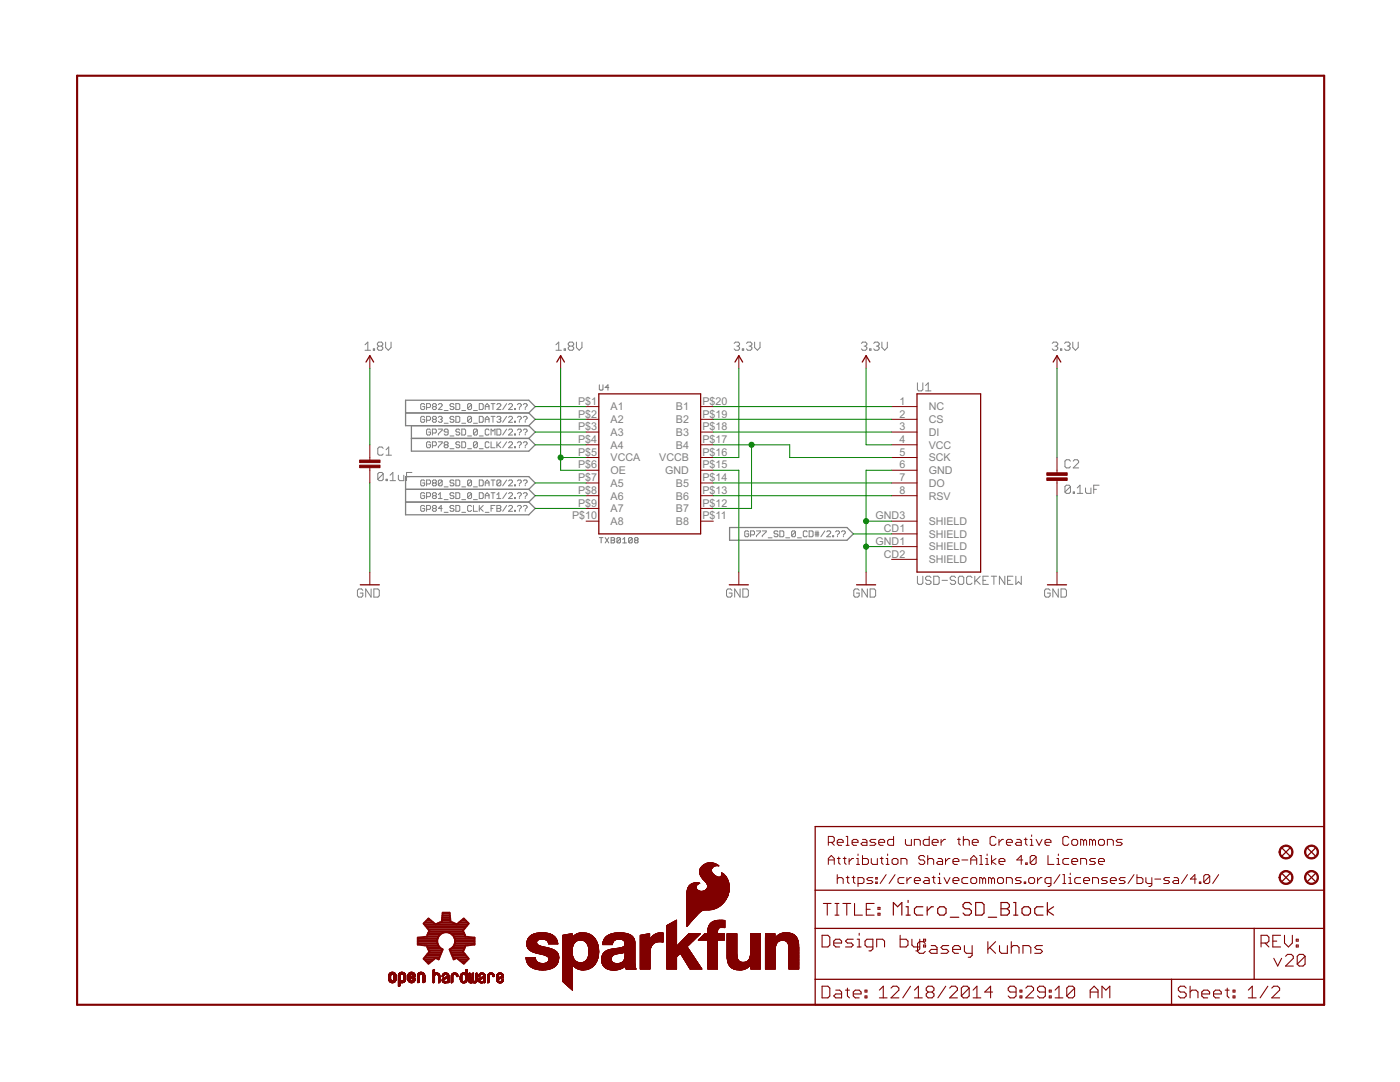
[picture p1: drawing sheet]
<svg xmlns="http://www.w3.org/2000/svg" width="279mm" height="216mm" viewBox="0 0 279 216" stroke-linecap="round" stroke-linejoin="round" font-family="sans-serif">
<defs><g id="words">
<g font-size="2.4" fill="#808080">
<text x="115.4" y="80.8">P$1</text>
<text x="115.4" y="83.3">P$2</text>
<text x="121.9" y="81.9">A1</text>
<text x="134.9" y="81.9">B1</text>
<text x="140.2" y="83.3">P$19</text>
<text x="140.2" y="80.8">P$20</text>
<text x="179.5" y="83.3">2</text>
<text x="179.5" y="80.8">1</text>
<text x="185.3" y="81.9">NC</text>
<text x="115.4" y="85.9">P$3</text>
<text x="115.4" y="88.4">P$4</text>
<text x="121.9" y="84.4">A2</text>
<text x="121.9" y="87">A3</text>
<text x="121.9" y="89.5">A4</text>
<text x="134.9" y="89.5">B4</text>
<text x="134.9" y="87">B3</text>
<text x="134.9" y="84.4">B2</text>
<text x="140.2" y="88.4">P$17</text>
<text x="140.2" y="85.9">P$18</text>
<text x="179.5" y="85.9">3</text>
<text x="179.5" y="88.4">4</text>
<text x="185.3" y="84.4">CS</text>
<text x="185.3" y="87">DI</text>
<text x="185.3" y="89.5">VCC</text>
<text x="115.4" y="90.9">P$5</text>
<text x="115.4" y="93.5">P$6</text>
<text x="121.9" y="92.1">VCCA</text>
<text x="121.9" y="94.6">OE</text>
<text x="131.6" y="92.1">VCCB</text>
<text x="132.7" y="94.6">GND</text>
<text x="140.2" y="93.5">P$15</text>
<text x="140.2" y="90.9">P$16</text>
<text x="179.5" y="93.5">6</text>
<text x="179.5" y="90.9">5</text>
<text x="185.3" y="94.6">GND</text>
<text x="185.3" y="92.1">SCK</text>
<text x="115.4" y="96">P$7</text>
<text x="115.4" y="98.6">P$8</text>
<text x="115.4" y="101.1">P$9</text>
<text x="121.9" y="97.1">A5</text>
<text x="121.9" y="99.7">A6</text>
<text x="134.9" y="99.7">B6</text>
<text x="134.9" y="97.1">B5</text>
<text x="140.2" y="101.1">P$12</text>
<text x="140.2" y="98.6">P$13</text>
<text x="140.2" y="96">P$14</text>
<text x="179.5" y="98.6">8</text>
<text x="179.5" y="96">7</text>
<text x="185.3" y="99.7">RSV</text>
<text x="185.3" y="97.1">DO</text>
<text x="114.2" y="103.6">P$10</text>
<text x="121.9" y="102.2">A7</text>
<text x="121.9" y="104.8">A8</text>
<text x="134.9" y="104.8">B8</text>
<text x="134.9" y="102.2">B7</text>
<text x="140.2" y="103.6">P$11</text>
<text x="174.7" y="103.6">GND3</text>
<text x="176.4" y="106.2">CD1</text>
<text x="185.3" y="104.8">SHIELD</text>
<text x="185.3" y="107.3">SHIELD</text>
<text x="174.7" y="108.7">GND1</text>
<text x="176.4" y="111.3">CD2</text>
<text x="185.3" y="109.8">SHIELD</text>
<text x="185.3" y="112.4">SHIELD</text>
</g>
</g></defs>
<g fill="none" stroke="#808080" stroke-width=".2">
<path d="M72.9 69.9h1M72.9 68.8l.5-.5v1.6M74.5 69.6h.3v.3h-.3zM75.6 69.1l-.3-.3v-.3l.3-.2h.5l.3 .2v.3l-.3 .3M75.6 69.1h.5M75.6 69.1l-.3 .2v.3l.3 .3h.5l.3-.3v-.3l-.3-.2M77 68.3v1l.5 .6 .5-.6v-1M111 69.9h1M111 68.8l.5-.5v1.6M112.6 69.6h.3v.3h-.3zM113.7 69.1l-.3-.3v-.3l.3-.2h.5l.3 .2v.3l-.3 .3M113.7 69.1h.5"/>
<path d="M113.7 69.1l-.3 .2v.3l.3 .3h.5l.3-.3v-.3l-.3-.2M115 68.3v1l.6 .6 .5-.6v-1M146.5 68.5l.3-.2h.5l.3 .2v.3l-.3 .3M147 69.1h.3M147.3 69.1l.3 .2v.3l-.3 .3h-.5l-.3-.3M148.1 69.6h.3v.3h-.3zM149 68.5l.2-.2h.6l.3 .2v.3l-.3 .3M149.5 69.1h.3M149.8 69.1l.3 .2v.3l-.3 .3h-.6l-.2-.3M150.6 68.3v1l.6 .6 .5-.6v-1M171.9 68.5l.3-.2h.5l.3 .2v.3l-.3 .3M172.4 69.1h.3"/>
<path d="M172.7 69.1l.3 .2v.3l-.3 .3h-.5l-.3-.3M173.5 69.6h.3v.3h-.3zM174.4 68.5l.2-.2h.6l.3 .2v.3l-.3 .3M174.9 69.1h.3M175.2 69.1l.3 .2v.3l-.3 .3h-.6l-.2-.3M176 68.3v1l.6 .6 .5-.6v-1M183.1 76.4v1.3l.2 .3h.6l.3-.3v-1.3M184.7 78h1.1M184.7 76.9l.6-.5v1.6M210 68.5l.3-.2h.5l.3 .2v.3l-.3 .3M210.5 69.1h.3M210.8 69.1l.3 .2v.3l-.3 .3h-.5l-.3-.3"/>
<path d="M211.6 69.6h.3v.3h-.3zM212.4 68.5l.3-.2h.6l.3 .2v.3l-.3 .3M213 69.1h.3M213.3 69.1l.3 .2v.3l-.3 .3h-.6l-.3-.3M214.1 68.3v1l.5 .6 .6-.6v-1M76.5 89.5l-.3-.3h-.5l-.3 .3v1.1l.3 .2h.5l.3-.2M76.5 94.6l-.3-.3h-.5l-.3 .3v1M76.5 94.6v1l-.3 .3h-.5l-.3-.3M76.5 94.6l-1.1 1M77 95.6h.3v.3h-.3zM77 90.8h1.1M77 89.7l.6-.5v1.6"/>
<path d="M77.9 95.9h1M77.9 94.8l.5-.5v1.6M79.5 94.8v.8l.3 .3h.8v-1.1M81.1 95.1h.6M82.2 94.3h-1.1v1.6M84.8 96l-.2-.2h-.4l-.2 .2v.8l.2 .1h.4l.2-.1v-.4h-.5M84.8 80.8l-.2-.3h-.4l-.2 .3v.7l.2 .2h.4l.2-.2v-.4h-.5M84.8 83.3l-.2-.2h-.4l-.2 .2v.8l.2 .2h.4l.2-.2v-.4h-.5M84.8 98.5l-.2-.2h-.4l-.2 .2v.8l.2 .2h.4l.2-.2v-.4h-.5M85.1 81.3h.6l.2-.2v-.3l-.2-.3h-.6v1.2M85.1 83.9h.6l.2-.2v-.4l-.2-.2h-.6v1.2M85.1 96.6h.6l.2-.2v-.4l-.2-.2h-.6v1.1"/>
<path d="M85.1 99.1h.6l.2-.2v-.4l-.2-.2h-.6v1.2M85.9 88.4l-.2-.2h-.4l-.2 .2v.7l.2 .2h.4l.2-.2v-.3h-.4M85.9 85.8l-.2-.2h-.4l-.2 .2v.8l.2 .2h.4l.2-.2v-.4h-.4M86.3 88.9h.6l.2-.1v-.4l-.2-.2h-.6v1.1M86.3 86.4h.6l.2-.2v-.4l-.2-.2h-.6v1.2M86.5 81.1l-.2 .2 .2 .4h.4l.2-.2-.2-.4M86.5 81.1l-.2-.2 .2-.4h.4l.2 .3-.2 .3M86.5 83.7l-.2-.2 .2-.4h.4l.2 .2-.2 .4M86.5 83.7l-.2 .2 .2 .4h.4l.2-.2-.2-.4M86.5 96.4l-.2-.2 .2-.4h.4l.2 .2-.2 .4M86.5 96.4l-.2 .2 .2 .3h.4l.2-.1-.2-.4M86.5 98.9l-.2-.2 .2-.4h.4l.2 .2-.2 .4"/>
<path d="M86.5 98.9l-.2 .2 .2 .4h.4l.2-.2-.2-.4M86.5 96.4h.4M86.5 98.9h.4M86.5 81.1h.4M86.5 83.7h.4M87.5 88.2h.7v.2l-.7 .7v.2M87.5 80.8l.2-.3h.4l.1 .3v.1l-.7 .8h.7M87.5 83.3l.2-.2h.4l.1 .2-.1 .4M87.5 85.6h.7v.2l-.7 .8v.2M87.5 99.5h.7M87.5 98.7l.4-.4v1.2M87.9 83.7h.2"/>
<path d="M88.1 83.7l.1 .2-.1 .4h-.4l-.2-.2M88.2 96v.8l-.1 .1h-.4l-.2-.1M88.2 96l-.1-.2h-.4l-.2 .2v.8M88.2 96l-.7 .8M88.6 97.2h.8M88.6 99.7h.8M88.6 81.9h.8M88.6 84.5h.8M88.8 88.8l-.2-.2 .2-.4h.4l.2 .2-.2 .4M88.8 88.8l-.2 .1 .2 .4h.4l.2-.2-.2-.3M88.8 88.8h.4M89.4 86.2h-.6l-.2-.2 .2-.4h.4l.2 .2v.8l-.2 .2h-.4l-.2-.2"/>
<path d="M89.8 89.5h.8M89.8 87h.8M90.6 98.5l-.2-.2h-.4l-.2 .4 .2 .2h.4l.2 .4-.2 .2h-.4l-.2-.2M90.6 96l-.2-.2h-.4l-.2 .4 .2 .2h.4l.2 .4-.2 .1h-.4l-.2-.1M90.6 80.8l-.2-.3h-.4l-.2 .4 .2 .2h.4l.2 .4-.2 .2h-.4l-.2-.2M90.6 83.3l-.2-.2h-.4l-.2 .4 .2 .2h.4l.2 .4-.2 .2h-.4l-.2-.2M91 80.5h.6l.2 .3v.7l-.2 .2h-.6zM91 83.1h.6l.2 .2v.8l-.2 .2h-.6zM91 95.8h.6l.2 .2v.8l-.2 .1h-.6zM91 98.3h.6l.2 .2v.8l-.2 .2h-.6zM91.8 88.4l-.2-.2h-.4l-.2 .2 .2 .4h.4l.2 .1-.2 .4h-.4l-.2-.2M91.8 85.8l-.2-.2h-.4l-.2 .2 .2 .4h.4l.2 .2-.2 .4h-.4l-.2-.2"/>
<path d="M92.2 88.2h.5l.2 .2v.7l-.2 .2h-.5zM92.2 85.6h.5l.2 .2v.8l-.2 .2h-.5zM92.2 97.2h.7M92.2 99.7h.7M92.2 81.9h.7M92.2 84.5h.7M93.3 89.5h.8M93.3 87h.8M94.1 98.5l-.8 .8M94.1 96l-.8 .8M94.1 96l-.2-.2h-.4l-.2 .2v.8M94.1 96v.8l-.2 .1h-.4l-.2-.1"/>
<path d="M94.1 98.5v.8l-.2 .2h-.4l-.2-.2M94.1 80.8l-.2-.3h-.4l-.2 .3v.7M94.1 83.3l-.2-.2h-.4l-.2 .2v.8M94.1 98.5l-.2-.2h-.4l-.2 .2v.8M94.1 80.8v.7l-.2 .2h-.4l-.2-.2M94.1 83.3v.8l-.2 .2h-.4l-.2-.2M94.1 80.8l-.8 .7M94.1 83.3l-.8 .8M94.5 97.2h.8M94.5 99.7h.8M94.5 81.9h.8M94.5 84.5h.8"/>
<path d="M95.3 88.4l-.2-.2h-.4l-.2 .2v.7M95.3 88.4v.7l-.2 .2h-.4l-.2-.2M95.3 85.8l-.2-.2h-.4l-.2 .2v.8M95.3 85.8v.8l-.2 .2h-.4l-.2-.2M95.3 88.4l-.8 .7M95.3 85.8l-.8 .8M95.7 89.5h.7M95.7 87h.7M95.7 95.8h.5l.2 .2v.8l-.2 .1h-.5zM95.7 80.5h.5l.2 .3v.7l-.2 .2h-.5zM95.7 83.1h.5l.2 .2v.8l-.2 .2h-.5zM95.7 98.3h.5l.2 .2v.8l-.2 .2h-.5z"/>
<path d="M96.8 81.7v-.8l.4-.4 .4 .4v.8M96.8 84.3v-.8l.4-.4 .4 .4v.8M96.8 96.9v-.7l.4-.4 .4 .4v.7M96.8 99.5v-.8l.4-.4 .4 .4v.8M96.8 96.4h.8M96.8 98.9h.8M96.8 81.1h.8M96.8 83.7h.8M97.6 88.4l-.2-.2h-.4l-.2 .2v.7l.2 .2h.4l.2-.2M97.6 85.8l-.2-.2h-.4l-.2 .2v.8l.2 .2h.4l.2-.2M98 88.2v1.1h.8M98 86.8v-1.2l.4 .4 .4-.4v1.2"/>
<path d="M98 95.8h.8M98 98.3h.8M98 80.5h.8M98 83.1h.8M98.4 80.5v1.2M98.4 83.1v1.2M98.4 95.8v1.1M98.4 98.3v1.2M99.2 85.6h.6l.1 .2v.8l-.1 .2h-.6zM99.2 88.2v1.1M99.2 80.8l.2-.3h.4l.1 .3v.1l-.7 .8h.7M99.2 83.3l.2-.2h.4l.1 .2-.1 .4"/>
<path d="M99.2 99.5h.7M99.2 98.7l.3-.4v1.2M99.4 88.8l.5 .5M99.5 83.7h.3M99.8 83.7l.1 .2-.1 .4h-.4l-.2-.2M99.9 96l-.1-.2h-.4l-.2 .2v.8M99.9 88.2l-.7 .7M99.9 96v.8l-.1 .1h-.4l-.2-.1M99.9 96l-.7 .8M101.1 88.2l-.8 1.1M101.1 85.6l-.8 1.2M101.1 95.8l-.8 1.1"/>
<path d="M101.1 98.3l-.8 1.2M101.1 80.5l-.8 1.2M101.1 83.1l-.8 1.2M101.5 88.4l.2-.2h.4l.2 .2v.2l-.8 .7h.8M101.5 80.8l.2-.3h.4l.2 .3v.1l-.8 .8h.8M101.5 83.3l.2-.2h.4l.2 .2v.2l-.8 .8h.8M101.5 85.8l.2-.2h.4l.2 .2v.2l-.8 .8h.8M101.5 96l.2-.2h.4l.2 .2v.2l-.8 .7h.8M101.5 98.5l.2-.2h.4l.2 .2v.2l-.8 .8h.8M102.7 89.1h.2v.2h-.2zM102.7 81.5h.2v.2h-.2zM102.7 84.1h.2v.2h-.2z"/>
<path d="M102.7 86.6h.2v.2h-.2zM102.7 96.8h.2v.1h-.2zM102.7 99.3h.2v.2h-.2zM103.3 85.8l.2-.2h.3l.2 .2v.2l-.3 .4M103.3 88.4l.2-.2h.3l.2 .2v.2l-.3 .3M103.3 80.8l.2-.3h.3l.2 .3v.1l-.3 .4M103.3 83.3l.2-.2h.3l.2 .2v.2l-.3 .4M103.3 96l.2-.2h.3l.2 .2v.2l-.3 .4M103.3 98.5l.2-.2h.3l.2 .2v.2l-.3 .4M103.7 81.5v.2M103.7 84.1v.2M103.7 86.6v.2"/>
<path d="M103.7 89.1v.2M103.7 96.8v.1M103.7 99.3v.2M104.4 88.4l.2-.2h.4l.2 .2v.2l-.4 .3M104.4 80.8l.2-.3h.4l.2 .3v.1l-.4 .4M104.4 83.3l.2-.2h.4l.2 .2v.2l-.4 .4M104.4 85.8l.2-.2h.4l.2 .2v.2l-.4 .4M104.4 96l.2-.2h.4l.2 .2v.2l-.4 .4M104.4 98.5l.2-.2h.4l.2 .2v.2l-.4 .4M104.8 81.5v.2M104.8 84.1v.2M104.8 86.6v.2"/>
<path d="M104.8 89.1v.2M104.8 96.8v.1M104.8 99.3v.2M213.6 92l-.2-.3h-.6l-.3 .3v1.1l.3 .3h.6l.2-.3M213.6 97.1l-.2-.3h-.6l-.3 .3v1.1M213.6 97.1v1.1l-.2 .2h-.6l-.3-.2M213.6 97.1l-1.1 1.1M214.2 98.2h.2v.2h-.2zM214.2 92l.2-.3h.6l.3 .3v.3l-1.1 1.1h1.1M215 98.4h1.1M215 97.4l.5-.6v1.6M216.6 97.4v.8l.3 .2h.8v-1"/>
<path d="M218.3 97.6h.5M219.4 96.8h-1.1v1.6M72.4 117.8l-.2-.3h-.6l-.3 .3v1.1l.3 .2h.6l.2-.2v-.6h-.5M74.1 117.5v1.6l-1.1-1.6v1.6M74.6 117.5h.8l.3 .3v1.1l-.3 .2h-.8zM84.8 101l-.2-.1h-.4l-.2 .1v.8l.2 .2h.4l.2-.2v-.3h-.5M85.1 101.6h.6l.2-.1v-.5l-.2-.1h-.6v1.1M86.5 101.5l-.2-.2 .2-.4h.4l.2 .1-.2 .5M86.5 101.5l-.2 .1 .2 .4h.4l.2-.2-.2-.3M86.5 101.5h.4M88.2 101.5h-.7l.6-.6v1.1M88.6 102.2h.8"/>
<path d="M90.6 101l-.2-.1h-.4l-.2 .4 .2 .2h.4l.2 .3-.2 .2h-.4l-.2-.2M91 100.9h.6l.2 .1v.8l-.2 .2h-.6zM92.2 102.2h.7M94.1 101l-.2-.1h-.4l-.2 .1v.8l.2 .2h.4l.2-.2M94.5 100.9v1.1h.8M95.7 100.9v1.1M95.8 101.5l.6 .5M96.4 100.9l-.7 .7M96.8 102.2h.8M98 101.5h.4M98.8 100.9h-.8v1.1M99.2 100.9h.6l.1 .1-.1 .5 .1 .3-.1 .2h-.6z"/>
<path d="M99.2 101.5h.6M101.1 100.9l-.8 1.1M101.5 101l.2-.1h.4l.2 .1v.3l-.8 .7h.8M102.7 101.8h.2v.2h-.2zM103.3 101l.2-.1h.3l.2 .1v.3l-.3 .3M103.7 101.8v.2M104.4 101l.2-.1h.4l.2 .1v.3l-.4 .3M104.8 101.8v.2M146.1 117.8l-.3-.3h-.5l-.3 .3v1.1l.3 .2h.5l.3-.2v-.6h-.6M147.7 117.5v1.6l-1.1-1.6v1.6M148.3 117.5h.8l.3 .3v1.1l-.3 .2h-.8zM149.4 106.1l-.2-.2h-.4l-.2 .2v.8l.2 .2h.4l.2-.2v-.4h-.4"/>
<path d="M149.8 106.7h.6l.2-.2v-.4l-.2-.2h-.6v1.2M151 105.9h.7v.2l-.7 .8v.2M152.1 105.9h.8v.2l-.8 .8v.2M153.3 107.3h.8M155.3 106.1l-.2-.2h-.4l-.2 .4 .2 .2h.4l.2 .4-.2 .2h-.4l-.2-.2M155.6 105.9h.6l.2 .2v.8l-.2 .2h-.6zM156.8 107.3h.8M158.7 106.1l-.1-.2h-.4l-.2 .2v.8M158.7 106.1v.8l-.1 .2h-.4l-.2-.2M158.7 106.1l-.7 .8M159.2 107.3h.7M161.1 106.1l-.2-.2h-.4l-.2 .2v.8l.2 .2h.4l.2-.2"/>
<path d="M161.5 105.9h.6l.2 .2v.8l-.2 .2h-.6zM162.7 106.7h.7M162.7 106.3h.7M162.9 105.9v1.2M163.2 105.9v1.2M164.6 105.9l-.8 1.2M165 106.1l.2-.2h.4l.2 .2v.2l-.8 .8h.8M166.2 106.9h.2v.2h-.2zM166.8 106.1l.1-.2h.4l.2 .2v.2l-.4 .4M167.1 106.9v.2M167.9 106.1l.2-.2h.4l.2 .2v.2l-.4 .4M168.3 106.9v.2"/>
<path d="M171.5 117.8l-.3-.3h-.6l-.2 .3v1.1l.2 .2h.6l.3-.2v-.6h-.6M173.1 117.5v1.6l-1.1-1.6v1.6M173.7 117.5h.8l.3 .3v1.1l-.3 .2h-.8zM183.1 115v1.3l.2 .3h.6l.3-.3v-1.3M185.8 115.3l-.3-.3h-.5l-.3 .3v.2l.3 .3h.5l.3 .3v.2l-.3 .3h-.5l-.3-.3M186.4 115h.8l.2 .3v1l-.2 .3h-.8zM188 115.8h1.1M190.7 115.3l-.3-.3h-.5l-.3 .3v.2l.3 .3h.5l.3 .3v.2l-.3 .3h-.5l-.3-.3M191.3 115.3l.2-.3h.6l.2 .3v1l-.2 .3h-.6l-.2-.3zM194 115.3l-.3-.3h-.5l-.3 .3v1l.3 .3h.5l.3-.3M194.5 115v1.6M194.8 115.8l.8 .8"/>
<path d="M195.6 115l-1.1 1.1M196.2 115.8h.5M197.3 115h-1.1v1.6h1.1M197.8 115h1.1M198.4 115v1.6M200.5 115v1.6l-1-1.6v1.6M201.1 115.8h.5M202.2 115h-1.1v1.6h1.1M202.7 115v1.6l.6-.5 .5 .5v-1.6M209.6 117.8l-.3-.3h-.6l-.2 .3v1.1l.2 .2h.6l.3-.2v-.6h-.6M211.2 117.5v1.6l-1.1-1.6v1.6M211.8 117.5h.8l.2 .3v1.1l-.2 .2h-.8z"/>
</g>
<g fill="none" stroke="#808080" stroke-width=".21">
<path d="M119.6 76.8v.9l.2 .2h.3l.2-.2v-.9M121.5 77.3h-.7l.5-.5v1.1M119.6 107.3h.7M120 107.3v1M120.8 107.3l.7 1M121.5 107.3l-.7 1M122 107.3h.5l.2 .1-.2 .4 .2 .4-.2 .1h-.5zM122 107.8h.5M123.8 107.4l-.1-.1h-.4l-.2 .1v.8M123.8 107.4v.8l-.1 .1h-.4l-.2-.1M123.8 107.4l-.7 .8M124.3 108.3h.7"/>
<path d="M124.3 107.6l.4-.3v1M126.2 107.4l-.2-.1h-.4l-.1 .1v.8M126.2 107.4v.8l-.2 .1h-.4l-.1-.1M126.2 107.4l-.7 .8M126.8 107.8l-.2-.2 .2-.3h.4l.1 .1-.1 .4M126.8 107.8l-.2 .2 .2 .3h.4l.1-.1-.1-.4M126.8 107.8h.4"/>
</g>
<path d="M80.9 97.6h24.6M80.9 82.4h24.6M82.1 84.9v5.1h23.4l1.3-1.2-1.3-1.3M82.1 87.5h23.4M105.5 84.9l1.3 1.3-1.3 1.3M105.5 82.4l1.3-1.3-1.3-1.2h-24.6v5h24.6M105.5 97.6l1.3-1.2-1.3-1.3h-24.6v7.6h24.6l1.3-1.2-1.3-1.3M105.5 97.6l1.3 1.3-1.3 1.3M105.5 82.4l1.3 1.3-1.3 1.2M80.9 100.2h24.6M145.6 105.3h23.4l1.3 1.2-1.3 1.3h-23.4z" fill="none" stroke="#808080" stroke-width=".25"/>
<g fill="none" stroke="#800000" stroke-width=".21">
<path d="M164.1 186.6h1.1l.4 .4v1.6l-.4 .4h-1.1zM164.1 196.8h1.1l.4 .4v1.5l-.4 .4h-1.1zM164.3 180.3h1.6M165.1 180.3v2.3M166.4 188.2h1.6v-.4l-.4-.4h-.8l-.4 .4v.8l.4 .4h.8M166.6 180.3h.8M166.6 182.6h.8M166.8 197.6h.8l.4 .4v1.1h-1.2l-.4-.4 .4-.4h1.2M167 180.3v2.3M168.2 180.3h1.6M168.7 197.6h.8M169 180.3v2.3"/>
<path d="M169.1 197.2v1.5l.4 .4M170.3 198.3h1.6v-.3l-.4-.4h-.8l-.4 .4v.7l.4 .4h.8M170.3 187.4h-1.2l-.4 .4 .4 .4h.8l.4 .4-.4 .4h-1.2M170.5 180.3v2.3h1.6M171.1 189h.8M171.1 187.4h.4v1.6M171.5 186.2v.4M172.6 198.7h.4v.4h-.4zM172.6 197.6h.4v.4h-.4zM172.9 181.4h.8M174.2 189h-1.2l-.4-.4v-.8l.4-.4h1.2v2l-.4 .3h-.4M174.5 180.3h-1.6v2.3h1.6"/>
<path d="M175 189v-1.6h1.1l.4 .4v1.2M175.2 182.2h.4v.4h-.4zM175.2 181.1h.4v.3h-.4zM175.5 199.1h1.5M175.5 197.6l.8-.8v2.3M177.8 197.2l.4-.4h.8l.4 .4v.4l-1.6 1.5h1.6M179.6 186.6v2.4h1.2l.4-.4v-.8l-.4-.4h-1.2M181.7 196.8l-1.5 2.3M182 187.4v1.2l.4 .4h1.2M182.5 199.1h1.6M182.5 197.6l.8-.8v2.3M183.6 187.4v2l-.4 .3h-.4"/>
<path d="M184.3 188.6h.4v.4h-.4zM184.3 187.4h.4v.4h-.4zM184.7 188.3l-.4-.4h-.8l-.4 .4v1.5l.4 .4h.8l.4-.4M185.2 198l-.4 .3v.4l.4 .4h.8l.4-.4v-.4l-.4-.3M185.2 198l-.4-.4v-.4l.4-.4h.8l.4 .4v.4l-.4 .4M185.2 198h.8M185.8 188.7h.8l.4 .4v1.1h-1.2l-.4-.4 .4-.4h1.2M188.7 196.8l-1.5 2.3M189.3 188.7h-1.1l-.4 .4 .4 .3h.8l.3 .4-.3 .4h-1.2M189.5 197.2l.4-.4h.8l.4 .4v.4l-1.6 1.5h1.6M190.1 189.4h1.6v-.3l-.4-.4h-.8l-.4 .4v.7l.4 .4h.8M192.5 188.7v1.1l.3 .4h1.2"/>
<path d="M193.4 197.2v1.5l-.4 .4h-.7l-.4-.4M193.4 197.2l-.4-.4h-.7l-.4 .4v1.5M193.4 197.2l-1.5 1.5M194 188.7v1.9l-.4 .4h-.4M194.2 199.1h1.5M194.2 197.6l.8-.8v2.3M197.1 187.9v2.3M197.5 189.1l1.2 1.1M198.1 198h-1.6l1.2-1.2v2.3M198.7 187.9l-1.6 1.5M199.5 188.7v1.1l.4 .4h1.1v-1.5M201.8 189.1l.4-.4h.8l.4 .4v1.1"/>
<path d="M201.8 187.9v2.3M202.8 198h-1.2l-.4-.4v-.4l.4-.4h.8l.4 .4v1.5l-.4 .4h-.8l-.4-.4M203.6 198.7h.3v.4h-.3zM203.6 197.6h.3v.4h-.3zM204.2 190.2v-1.5h1.1l.4 .4v1.1M204.7 197.2l.4-.4h.8l.4 .4v.4l-1.6 1.5h1.6M208 188.7h-1.1l-.4 .4 .4 .3h.8l.3 .4-.3 .4h-1.2M208.6 198h-1.1l-.4-.4v-.4l.4-.4h.7l.4 .4v1.5l-.4 .4h-.7l-.4-.4M209.4 198.7h.4v.4h-.4zM209.4 197.6h.4v.4h-.4zM210.6 199.1h1.5M210.6 197.6l.7-.8v2.3"/>
<path d="M214.5 197.2v1.5l-.4 .4h-.8l-.4-.4M214.5 197.2l-.4-.4h-.8l-.4 .4v1.5M214.5 197.2l-1.6 1.5M217.6 198h1.5M217.6 199.1v-1.5l.8-.8 .7 .8v1.5M219.9 199.1v-2.3l.8 .8 .8-.8v2.3M236.7 197.2l-.4-.4h-.7l-.4 .4v.4l.4 .4h.7l.4 .3v.4l-.4 .4h-.7l-.4-.4M237.5 198l.4-.4h.8l.4 .4v1.1M237.5 196.8v2.3M239.8 198.3h1.6v-.3l-.4-.4h-.8l-.4 .4v.7l.4 .4h.8M242.2 198.3h1.5v-.3l-.3-.4h-.8l-.4 .4v.7l.4 .4h.8M244.5 197.6h.8"/>
<path d="M244.9 197.2v1.5l.4 .4M246.1 198.7h.4v.4h-.4zM246.1 197.6h.4v.4h-.4zM249.1 199.1h1.6M249.1 197.6l.8-.8v2.3M251.7 188.2h1.2l.3-.4v-.8l-.3-.4h-1.2v2.4M252.5 188.2l.7 .8M253 196.8l-1.5 2.3M253.8 197.2l.4-.4h.8l.4 .4v.4l-1.6 1.5h1.6M254 187.8h.8M254.2 191.2l.8 1.6 .8-1.6M255.6 186.6h-1.6v2.4h1.6"/>
<path d="M256.3 186.6v1.6l.8 .8 .8-.8v-1.6M256.6 190.8l.3-.4h.8l.4 .4v.4l-1.5 1.6h1.5M258.7 188.6h.4v.4h-.4zM258.7 187.4h.4v.4h-.4zM260.5 190.8v1.6l-.4 .4h-.8l-.4-.4M260.5 190.8l-.4-.4h-.8l-.4 .4v1.6M260.5 190.8l-1.6 1.6"/>
</g>
<path d="M15.4 15.1h248.9v185.4h-248.9z" fill="none" stroke="#800000" stroke-width=".42"/>
<g fill="none" stroke="#800000" stroke-width=".25">
<path d="M73 72.2l.8-1.2 .8 1.2M111.1 72.2l.8-1.2 .7 1.2M119.5 78.6h20.3v27.9h-20.3zM146.7 72.2l.7-1.2 .8 1.2M172.1 72.2l.7-1.2 .8 1.2M183 78.6h12.7v35.6h-12.7zM210.2 72.2l.7-1.2 .8 1.2M71.9 116.7h3.8M145.5 116.7h3.9M170.9 116.7h3.9M209 116.7h3.9M162.7 164.9h101.6v35.6h-101.6z"/>
<path d="M162.7 177.6h101.6M255.9 169.2l1.5 1.6M255.9 174.3l1.5 1.6M257.4 174.3l-1.5 1.6M257.4 169.2l-1.5 1.6M261 174.3l1.5 1.6M261 169.2l1.5 1.6M262.5 174.3l-1.5 1.6M262.5 169.2l-1.5 1.6M162.7 185.3h101.6M162.7 195.4h101.6M233.8 195.4v5.1"/>
<path d="M250.3 185.3v10.1"/>
</g>
<g fill="none" stroke="#800000" stroke-width=".23">
<path d="M181.2 179.7v.4M178.3 182.6v-2.5l.8 .8 .9-.8v2.5M180.8 180.9h.4v1.7M180.8 182.6h.9M184.2 180.9h-1.3l-.4 .4v.9l.4 .4h1.3M185 180.9v1.7M186.3 180.9h-.4l-.9 .9M187.1 181.3l.5-.4h.8l.4 .4v.9l-.4 .4h-.8l-.5-.4zM189.7 183h1.6M193.9 180.5l-.5-.4h-.8l-.4 .4v.4l.4 .4h.8l.5 .5v.4l-.5 .4h-.8l-.4-.4M194.7 180.1h1.3l.4 .4v1.7l-.4 .4h-1.3zM197.2 183h1.7"/>
<path d="M199.8 180.1h1.2l.4 .4v.4l-.4 .4 .4 .5v.4l-.4 .4h-1.2zM199.8 181.3h1.2M202.3 182.6h.8M202.3 180.1h.4v2.5M204 181.3l.4-.4h.8l.5 .4v.9l-.5 .4h-.8l-.4-.4zM208.2 180.9h-1.3l-.4 .4v.9l.4 .4h1.3M209 180.1v2.5M210.3 180.9l-1.3 .9 1.3 .8"/>
</g>
<g fill="none" stroke="#800000" stroke-width=".2">
<path d="M73.8 71v2.5M111.9 71v2.5M147.4 71v2.5M172.8 71v2.5M210.9 71v2.5M73.8 88.8v3M73.8 93.3v3.1M117 83.7h2.5M117 86.2h2.5M117 93.8h2.5M117 88.8h2.5M117 91.3h2.5"/>
<path d="M117 98.9h2.5M117 96.4h2.5M117 81.1h2.5M139.8 83.7h2.6M139.8 86.2h2.6M139.8 93.8h2.6M139.8 88.8h2.6M139.8 91.3h2.6M139.8 98.9h2.6M139.8 96.4h2.6M139.8 81.1h2.6M177.9 83.7h5.1"/>
<path d="M177.9 86.2h5.1M177.9 93.8h5.1M177.9 88.8h5.1M177.9 91.3h5.1M177.9 98.9h5.1M177.9 96.4h5.1M177.9 81.1h5.1M210.9 91.3v3M210.9 95.9v3M73.8 114.2v2.5M117 104h2.5M117 101.5h2.5"/>
<path d="M139.8 104h2.6M139.8 101.5h2.6M147.4 114.2v2.5M172.8 114.2v2.5M177.9 109.1h5.1M177.9 104h5.1M177.9 106.5h5.1M177.9 111.6h5.1M210.9 114.2v2.5M137.1 178.4v6.4M137.1 179.3h7.8M137.1 179.2h7.9"/>
<path d="M137.1 178.9h8.1M137.1 178.8h8.1M137.1 178.7h8.2M137.1 178.6h8.2M137.1 178.5h8.2M137.1 178.4h8.3M137.1 178.3h8.3M137.1 178.2h8.3M137.1 178v.4M137.1 178.1h8.3M137.1 178h8.4M137.1 177.9h8.4"/>
<path d="M137.1 177.8h2.7M137.1 177.8h2.5M137.1 177.7h2.3M137.2 177.7h2.1M137.2 177.6h2.1M137.2 177.6h2M137.2 177.5h1.9M137.2 177.4h1.9M137.2 177.4h1.8M137.2 177.3h1.8M137.3 177.2h1.6M137.3 177.1h1.6"/>
<path d="M137.4 177.1h1.5M137.4 177h1.5M137.4 176.9l-.3 1.1M137.4 176.9h1.5M137.5 176.8h1.4M137.6 176.7h1.4M138 176.4l-.6 .5M138.4 176.2h1.3l-.8 .6M138.5 176.2h1M138.9 177.1v.1M138.9 176.9v.2M138.9 177.2l.5 .5a1.3 1.3 0 0 0 1.2 0"/>
<path d="M138.9 176.8v.1M138.9 176.8h-1.4M139 176.7h-1.4M139 176.1l.6 .1M139 176.6h-1.3M139.1 176.6h-1.4M139.1 176.1l-1.1 .3M139.2 176.5h-1.4M139.3 176.4h-1.4M139.4 176.4h-1.4M139.5 176.3h-1.4M139.6 176.3h-1.4"/>
<path d="M139.6 173.7v.4M139.6 174.1l.1 .5M139.6 174.2h2.6M139.6 174.1h2.5M139.6 174h2.4M139.6 173.9h2.4M139.6 173.8h2.4M139.6 173.7h2.4M139.7 174.3h2.5M139.7 174.2h2.5M139.7 174.3h2.6M139.7 173.6h2.3"/>
<path d="M139.7 173.5h2.3M139.7 174.4h2.7M139.7 174.4h2.6M139.7 174.5h2.7M139.7 174.5h2.8M139.7 174.6l.3 .4M139.7 174.6h2.8M139.8 173.3l-.2 .4M139.8 174.6h2.8M139.8 174.7h2.9M139.8 174.8h3M139.8 173.2h2.3"/>
<path d="M139.9 174.8h3M139.9 174.9h3.1M139.9 174.9h3.2M140 175h3.2M140 175l.3 .5M140 175h5M140 175.1h5M140.1 175.1h4.9M140.1 175.2h5M140.2 175.3h4.9M140.2 172.7h3.2M140.3 175.4h4.9"/>
<path d="M140.3 172.7h3.1M140.3 175.5l.8 .8M140.3 175.5h4.9M140.4 172.6h2.9M140.4 175.5h4.8M140.4 172.6h2.8M140.4 175.6h4.8M140.5 172.6l-.7 .7M140.5 177.8h5M140.5 175.6h4.8M140.5 172.6h2.7M140.5 175.7h4.8"/>
<path d="M140.6 172.5h2.4M140.6 175.7h4.7M140.6 177.7h4.9M140.6 175.8h4.7M140.7 172.4h2.3M140.7 175.8h4.6M140.7 177.7h4.8M140.7 175.9h4.7M140.7 172.4h2.2M140.8 177.6h4.7M140.8 175.9h4.6M140.8 176h4.6"/>
<path d="M140.9 172.3h1.8M140.9 176.1h4.5M140.9 177.5h4.6M140.9 172.3h1.7M141 176.1h4.4M141 177.4h4.5M141 176.2h4.4M141 172.3l-.5 .3M141 172.3h1.5M141.1 176.3l.1 .3M141.1 176.3h4.4M141.1 177.3h4.4"/>
<path d="M141.1 176.4h4.4M141.1 177.3l-.5 .4M141.1 177.2h4.4M141.1 176.5h4.4M141.2 177.2h4.3M141.2 176.5h4.3M141.2 177.1h4.3M141.2 176.6h4.3M141.2 176.6v.4M141.2 177h4.3M141.2 176.7h4.3M141.2 176.8h4.3"/>
<path d="M141.2 177l-.1 .3M141.2 176.9h4.3M141.3 172.2h1M141.5 172.1h.6M141.9 173.7l.1 .1M142 173.8v.2M142 173.5l-.1 .2M142 173.6h-2.3M142 173.4h-2.3M142 174l.1 .1M142 173.4v.1M142 173.3h-2.3"/>
<path d="M142.1 173.3h-2.3M142.1 173.2l-.1 .2M142.1 172.1l.8 .3 .5 .4M142.1 172.1l-1.1 .2M142.1 174.1l.6 .6M142.1 173.2h-2.3M142.2 173.1h-2.3M142.3 173h-2.3M142.4 172.9l-2.4 .1M142.5 172.9h-2.4M142.6 172.8h-2.5M142.7 174.7l.4 .2"/>
<path d="M142.8 172.8h-2.6M142.8 172.8l-.7 .4M143 172.7l-.2 .1M143.2 172.7l.2 .1M143.7 175h1.2M143.8 174.9h1.1M143.9 174.9h1M143.9 174.9l-.5 .1-.3-.1M143.9 174.8h.9M144 174.8h.8M144 174.7h.7M144 174.7l-.1 .2"/>
<path d="M144 174.2h.1M144 174.2v.1M144 174.2l.4 .2M144 174.6h.7M144 174.6h.6M144 174.3h.2M144 174.2h.2M144 174.5h.6M144 174.3v.3M144 174.6v.1M144 174.5h.5M144 174.4h.5"/>
<path d="M144 174.4h.4M144 174.3h.3M144.4 174.4l.4 .4M144.5 180h-7.4M144.6 179.9h-7.5M144.7 179.8h-7.6M144.7 179.7l-7.6 .1M144.7 179.7h-7.6M144.8 179.6l-7.7 .1M144.8 179.6h-7.7M144.8 174.8l.4 .6M144.9 179.5h-7.8"/>
<path d="M144.9 179.4h-7.8M144.9 179.3l-7.8 .1M145 179.3h-7.9M145 179.2h-7.9M145.1 179.1h-8M145.1 179l-8 .1M145.1 179h-8M145.1 178.9l-8 .1M145.2 175.4l.2 .7M145.2 178.9h-8.1M145.2 178.8h-8.1M145.3 178.7l-.9 1.4"/>
<path d="M145.3 178.6l-8.2 .1M145.3 178.5h-8.2M145.4 178.4h-8.3M145.4 178.2l-8.3 .1M145.4 178.2h-8.3M145.4 176.1l.1 .9M145.4 178.1h-8.3M145.5 177.9l-8.4 .1M145.5 177.8l-.2 .9M145.5 177.8h-5.4M145.5 177v.8M145.5 177.4h-4.4"/>
<path d="M165.3 168.1h.9l.3-.3v-.6l-.3-.3h-.9v1.8M165.3 172.5v-1.2l.6-.6 .6 .6v1.2M165.3 171.6h1.2M165.9 168.1l.6 .6M167.1 168.1h1.2v-.3l-.3-.3h-.6l-.3 .3v.6l.3 .3h.6M167.1 174.5v1.8M167.1 175.4l.3-.3h.6l.3 .3v.9M167.1 171.3h.6M167.4 171v1.2l.3 .3M168.3 171.3h.6M168.6 171v1.2l.3 .3M168.9 166.9h.3v1.8"/>
<path d="M168.9 168.7h.6M168.9 175.1h.6M169.2 174.8v1.2l.3 .3M169.5 171.3v1.2M170.1 168.1h1.1v-.3l-.3-.3h-.6l-.2 .3v.6l.2 .3h.6M170.1 175.1h.5M170.3 171.3h-.2l-.6 .6M170.3 174.8v1.2l.3 .3M170.9 171.3h.3v1.2M170.9 172.5h.6M171.2 170.4v.3M171.2 176.3h.9l.3-.3v-.6l-.3-.3h-.9v1.8"/>
<path d="M172.1 167.5h.6l.3 .3v.9h-.9l-.3-.3 .3-.3h.9M172.1 170.7v1.8h.9l.3-.3v-.6l-.3-.3h-.9M173.9 171.3v.9l.3 .3h.9v-1.2M174.2 175.1h-.9l-.3 .3 .3 .3h.6l.3 .3-.3 .3h-.9M174.8 175.1h.3v.3h-.3zM174.8 176h.3v.3h-.3zM174.8 167.5h-.9l-.3 .3 .3 .3h.6l.3 .3-.3 .3h-.9M175.4 168.1h1.2v-.3l-.3-.3h-.6l-.3 .3v.6l.3 .3h.6M175.7 171.3h.6M176 171v1.2l.3 .3M176.8 171.3h.3v1.2M176.8 172.5h.6"/>
<path d="M176.8 174.5l-1.1 1.8M177.1 170.4v.3M178.3 166.9v1.8h-.9l-.3-.3v-.6l.3-.3h.9M178.3 171.3h.6l.3 .3v.6l-.3 .3h-.6l-.3-.3v-.6zM178.6 174.5l-1.2 1.8M179.8 172.5v-1.2h.9l.3 .3v.9M180.4 175.1h-.9l-.3 .3v.6l.3 .3h.9M180.7 167.5v.9l.3 .3h.9v-1.2M181 175.1v1.2M181.9 175.1h-.3l-.6 .6M182.5 168.7v-1.2h.9l.3 .3v.9M182.5 175.7h1.2v-.3l-.3-.3h-.6l-.3 .3v.6l.3 .3h.6"/>
<path d="M184.6 175.1h.5l.3 .3v.9h-.8l-.3-.3 .3-.3h.8M184.6 171l-.3-.3h-.6l-.3 .3v.3l.3 .3h.6l.3 .3v.3l-.3 .3h-.6l-.3-.3M185.1 171.6l.3-.3h.6l.3 .3v.9M185.1 170.7v1.8M185.4 166.9v1.8h-.8l-.3-.3v-.6l.3-.3h.8M186 168.1h1.2v-.3l-.3-.3h-.6l-.3 .3v.6l.3 .3h.6M186 175.1h.6M186.3 174.8v1.2l.3 .3M187.2 171.3h.6l.3 .3v.9h-.9l-.3-.3 .3-.3h.9M187.2 175.1h.3v1.2M187.2 176.3h.6M187.5 174.2v.3"/>
<path d="M187.8 167.5v1.2M188.4 175.1l.6 1.2 .6-1.2M188.7 167.5h-.3l-.6 .6M188.7 171.3v1.2M189.6 171.3h-.3l-.6 .6M190.2 171.9h1.2v-.3l-.3-.3h-.6l-.3 .3v.6l.3 .3h.6M190.2 175.7h1.2v-.3l-.3-.3h-.6l-.3 .3v.6l.3 .3h.6M191.1 167.5h.6M191.4 167.2v1.2l.3 .3M192 171.6h1.1M192.3 167.8l.3-.3h.5l.3 .3v.9M192.3 166.9v1.8"/>
<path d="M193.1 175.1h-.8l-.3 .3v.6l.3 .3h.8M193.7 171.6h1.2M193.7 172.5v-1.2l.6-.6 .6 .6v1.2M194 168.1h1.2v-.3l-.3-.3h-.6l-.3 .3v.6l.3 .3h.6M194 175.1h.6l.3 .3v.6l-.3 .3h-.6l-.3-.3v-.6zM195.5 172.5h.6M195.5 170.7h.3v1.8M196.1 175.4l-.3-.3h-.3v1.2M196.1 175.4v.9M196.1 175.4l.3-.3 .3 .3v.9M196.7 171.3h.3v1.2M196.7 172.5h.6"/>
<path d="M197 170.4v.3M197.9 170.7v1.8M197.9 175.4v.9M197.9 175.4l-.3-.3h-.3v1.2M197.9 175.4l.3-.3 .3 .3v.9M198.8 167.2l-.3-.3h-.6l-.3 .3v1.2l.3 .3h.6l.3-.3M198.8 171.3l-.9 .6 .9 .6M199.4 167.5v1.2M199.4 171.9h1.2v-.3l-.3-.3h-.6l-.3 .3v.6l.3 .3h.6M199.4 175.1h.6l.3 .3v.6l-.3 .3h-.6l-.3-.3v-.6zM200.3 167.5h-.3l-.6 .6M200.9 168.1h1.1v-.3l-.3-.3h-.6l-.2 .3v.6l.2 .3h.6"/>
<path d="M200.9 176.3v-1.2h.8l.3 .3v.9M202.9 167.5h.6l.3 .3v.9h-.9l-.3-.3 .3-.3h.9M203.8 175.1h-.9l-.3 .3 .3 .3h.6l.3 .3-.3 .3h-.9M204.1 171.6h-1.2l.9-.9v1.8M204.4 167.5h.6M204.4 176h.3v.3h-.3zM204.7 167.2v1.2l.3 .3M204.7 172.2h.3v.3h-.3zM205.6 168.7h.6M205.6 167.5h.3v1.2M205.6 175.1h.6l.3 .3v.6l-.3 .3h-.6l-.3-.3v-.6zM205.9 166.6v.3"/>
<path d="M206.8 167.5l.6 1.2 .6-1.2M206.8 171v1.2l-.3 .3h-.6l-.3-.3M206.8 171l-.3-.3h-.6l-.3 .3v1.2M206.8 171l-1.2 1.2M207.1 175.1v1.2M208 175.1h-.3l-.6 .6M208.6 168.1h1.1v-.3l-.3-.3h-.5l-.3 .3v.6l.3 .3h.5M209.1 170.7v1.8h1.2M209.7 176.3h-.8l-.3-.3v-.6l.3-.3h.8v1.5l-.3 .3h-.3M210.9 171.3h.3v1.2M210.9 172.5h.6M211.2 170.4v.3"/>
<path d="M211.5 174.5l-1.2 1.8M212.1 176.3h.6M212.1 174.5h.3v1.8M213.3 167.2l-.3-.3h-.6l-.3 .3v1.2l.3 .3h.6l.3-.3M213.3 171.3h-.9l-.3 .3v.6l.3 .3h.9M213.3 175.1h.3v1.2M213.3 176.3h.6M213.6 174.2v.3M213.9 167.8l.3-.3h.6l.3 .3v.6l-.3 .3h-.6l-.3-.3zM213.9 171.9h1.2v-.3l-.3-.3h-.6l-.3 .3v.6l.3 .3h.6M215.7 172.5v-1.2h.9l.3 .3v.9M215.7 175.1h-.9l-.3 .3v.6l.3 .3h.9"/>
<path d="M216.3 167.8l-.3-.3h-.3v1.2M216.3 167.8v.9M216.3 175.7h1.1v-.3l-.3-.3h-.5l-.3 .3v.6l.3 .3h.5M216.3 167.8l.3-.3 .3 .3v.9M218 167.8l-.3-.3h-.3v1.2M218 167.8v.9M218 176.3v-1.2h.9l.3 .3v.9M218 167.8l.3-.3 .3 .3v.9M218.6 171.3h-.9l-.3 .3 .3 .3h.6l.3 .3-.3 .3h-.9M219.2 171.9h1.2v-.3l-.3-.3h-.6l-.3 .3v.6l.3 .3h.6M219.5 167.5h.6l.3 .3v.6l-.3 .3h-.6l-.3-.3v-.6zM221 168.7v-1.2h.9l.3 .3v.9"/>
<path d="M221 175.1h-.9l-.3 .3 .3 .3h.6l.3 .3-.3 .3h-.9M221.6 175.7h1.2v-.3l-.3-.3h-.6l-.3 .3v.6l.3 .3h.6M224 167.5h-.9l-.3 .3 .3 .3h.6l.3 .3-.3 .3h-.9M224.6 175.1h-1l-.2 .3 .2 .3h.7l.3 .3-.3 .3h-.9M226.3 174.5l-1.2 1.8M226.9 174.5v1.8h.9l.3-.3v-.6l-.3-.3h-.9M228.7 175.1v.9l.3 .3h.9M229.9 175.1v1.5l-.3 .3h-.3M230.5 175.4h1.1M233.4 175.1h-.9l-.3 .3 .3 .3h.6l.3 .3-.3 .3h-.9M234.3 175.1h.6l.3 .3v.9h-.9l-.3-.3 .3-.3h.9M237 174.5l-1.2 1.8"/>
<path d="M238.8 175.4h-1.2l.9-.9v1.8M239.4 176h.2v.3h-.2zM241.4 174.8v1.2l-.3 .3h-.6l-.3-.3M241.4 174.8l-.3-.3h-.6l-.3 .3v1.2M241.4 174.8l-1.2 1.2M243.2 174.5l-1.2 1.8M77.6 195.4l.4 .1M77.6 195.4h.4M77.6 195.3h.4M77.6 195.2h.4M77.6 195.1h.4M77.6 195h.4"/>
<path d="M77.6 194.9h.4M77.6 194.8h.4M77.6 194.7h.4M77.6 195.6h.5M77.6 195.5h.4M77.6 194.6h.4M77.6 194.5h.4M77.6 195.7h1.4M77.6 195.7h.6M77.6 194.4h1.4M77.7 195.8h1.3M77.7 194.3h1.3"/>
<path d="M77.7 195.8h1.2M77.7 194.3h1.2M77.7 194.2h1.2M77.7 195.9h1.2M77.8 195.9h1M77.8 194.2h1M77.8 196h1M77.9 194.1h.9M77.9 194.1h.8M77.9 196h.8M78 194.1h.7M78 194.6h-.4"/>
<path d="M78 196.1h.6M78.1 194.5h-.5M78.1 194.4h-.5M78.2 196.1h.2M78.2 194h.3M78.4 194.4h.6M78.5 195.6h.5M78.5 194.5h.5M78.6 194.5h.4M78.6 195.5h.4M78.6 194.6h.4M78.6 195.4h.4"/>
<path d="M78.6 195.3h.4M78.6 195.2h.4M78.6 195.1h.4M78.6 195h.4M78.6 194.9h.4M78.6 194.8h.4M78.6 194.7h.4M79 195.7h-.6M79.5 196.6h.4M79.5 196.5h.4M79.5 196.4h.4M79.5 196.3h.4"/>
<path d="M79.5 196.2h.4M79.5 196.1h.4M79.5 195.8h1.4M79.5 195.7h1.4M79.5 195.7h.6M79.5 195.6h.5M79.5 195.5h.4M79.5 195.4h.4M79.5 195.3h.4M79.5 195.2h.4M79.5 195.1h.4M79.5 195h.4"/>
<path d="M79.5 194.9h.4M79.5 194.8h.4M79.5 194.7h.4M79.5 194.6h.4M79.5 194.5h.4M79.5 196.8h.1M79.6 194.4h1.3M79.6 194.3h1.2M79.7 194.2h1.1M79.7 196.8h-.2M79.8 194.1h.9M79.8 196.7h-.3"/>
<path d="M79.8 194.1h.8M79.9 196.7h-.4M79.9 194.1h.7M79.9 194.6h-.4M80 194.5h-.5M80.1 194.4h-.6M80.1 194h.3M80.1 196.1h.2M80.4 195.7h.5M80.4 194.4h.5M80.5 194.5h.4M80.5 196.1h-1"/>
<path d="M80.5 195.6h.4M80.5 194.6h.5M80.5 195.5h.5M80.6 195.4h.4M80.6 194.7h.4M80.6 194.6h.4M80.6 195.3h.4M80.6 195.2h.4M80.6 195.1h.4M80.6 195h.4M80.6 194.9h.4M80.6 194.8h.4"/>
<path d="M80.6 196h-1.1M80.7 196h-1.2M80.7 195.9h-1.2M80.8 195.9h-1.3M80.8 195.8h-1.3M80.9 195.6h-.4M81 195.5h-.5M81.4 195.5h.4M81.4 195.4h.4M81.4 194.9h1.4M81.4 194.9h.4M81.4 194.8h.4"/>
<path d="M81.4 194.6h.4M81.4 195.7h.6M81.4 195.6h.5M81.4 194.5h.5M81.4 194.4h.6M81.5 195.7h1.3M81.5 194.4h1.3M81.5 195.8h1.3M81.5 194.3h1.3M81.5 195.8h1.2M81.5 194.3h1.2M81.6 195.9h1.1"/>
<path d="M81.6 194.2h1.1M81.6 195.9h1M81.7 196h.9M81.7 194.1h.9M81.7 196h.8M81.7 194.1h.8M81.8 194.7l-.4 .1M81.8 194.1h.7M81.8 194.7h-.4M81.8 194.6h-.4M81.9 196.1h.5M81.9 195.4h-.5"/>
<path d="M81.9 194.9h.9M81.9 194.5h-.5M82 195.3h-.6M82 196.1h.3M82 194h.3M82.1 194.8h.7M82.1 195.3h-.7M82.2 195.2h-.8M82.2 194.8h.6M82.3 194.8h.5M82.3 194.4h.5M82.3 195.2h-.9"/>
<path d="M82.3 194.5h.5M82.4 195.6h.4M82.4 194.5h.4M82.4 194.7h.4M82.4 194.6h.4M82.4 195.5h.4M82.4 195.1h-1M82.5 195.5h.3M82.5 195.4h.3M82.5 195.3h.3M82.5 195.1h-1.1M82.6 195.2h.2"/>
<path d="M82.7 195l-1.3 .1M82.8 195.2h.1M82.8 195h-1.4M82.8 195.7h-.5M82.8 195.6h-.4M83.3 195.9h.4M83.3 195.8h.4M83.3 195.7h.4M83.3 195.6h.4M83.3 195.5h.4M83.3 195.4h.4M83.3 195.3h.4"/>
<path d="M83.3 195.2h.4M83.3 195.1h.4M83.3 195h.4M83.3 194.9h.4M83.3 194.8h.4M83.3 194.7h.4M83.3 196.1h.2M83.4 194.4h1.3M83.4 194.3h1.2M83.5 194.2h1.1M83.6 194.1h.9M83.6 196h-.3"/>
<path d="M83.7 194.1h.7M83.7 196h-.4M83.7 194.6h-.4M83.8 194.6h-.5M83.8 194.5h-.5M83.8 194.5h-.4M83.9 194h.3M83.9 194.4h-.5M84.2 194.4h.5M84.3 194.5h.5M84.3 194.6h.5M84.4 195.9h.4"/>
<path d="M84.4 195.8h.4M84.4 195.7h.4M84.4 195.6h.4M84.4 195.5h.4M84.4 195.4h.4M84.4 195.3h.4M84.4 195.2h.4M84.4 195.1h.4M84.4 195h.4M84.4 194.9h.4M84.4 194.8h.4M84.4 194.7h.4"/>
<path d="M84.4 194.6h.4M84.6 196.1h-.2M84.7 196h-.3M84.7 194.4h-1.3M84.8 196h-.4M86.4 193.6h.3M86.4 196.1h.1M86.4 196h.3M86.4 195.9h.3M86.4 195.8h.3M86.4 195.7h.3M86.4 195.6h.3"/>
<path d="M86.4 195.5h.3M86.4 195.4h.3M86.4 195.3h.3M86.4 195.2h.3M86.4 195.1h.3M86.4 195h.3M86.4 194.9h.3M86.4 194.8h.3M86.4 194.7h.3M86.4 194.5h.4M86.4 194.4h1.3M86.4 194.3h1.2"/>
<path d="M86.4 194.2h1.1M86.4 194.1h.3M86.4 194h.3M86.4 193.9h.3M86.4 193.8h.3M86.4 193.7h.3M86.4 193.5h.3M86.5 193.5h.2M86.6 196.1h-.2M86.6 193.4h.1M86.7 196h-.3M86.8 194.6h-.4"/>
<path d="M86.9 194.1h.4M86.9 194.5h-.5M87 194.4h-.6M87.2 194.4h.5M87.3 194.5h.4M87.4 194.5h.4M87.4 194.6h.4M87.5 194.6h.3M87.5 194.8h.3M87.5 194.7h.3M87.5 196.1h.1M87.5 196h.3"/>
<path d="M87.5 195.9h.3M87.5 195.8h.3M87.5 195.7h.3M87.5 195.6h.3M87.5 195.5h.3M87.5 195.4h.3M87.5 195.3h.3M87.5 195.2h.3M87.5 195.1h.3M87.5 195h.3M87.5 194.9h.3M87.7 196.1h-.2"/>
<path d="M87.8 196h-.3M88.2 195.7h.4M88.2 195.6h.3M88.2 194.8h.3M88.3 195.8h.3M88.3 195.7h.3M88.3 195.5h.3M88.3 194.9h.1M88.3 194.7h.2M88.3 195.9h.8M88.3 195.8h.4M88.3 194.5h.4"/>
<path d="M88.4 196h.8M88.4 194.4h1.1M88.4 194.3h1M88.5 196h.7M88.5 194.9h-.3M88.5 194.3h.9M88.5 194.8h-.3M88.5 194.2h.8M88.5 196.1h.6M88.5 195.6h-.3M88.5 194.7l-.3 .1M88.6 195.1h1"/>
<path d="M88.6 195.5h-.4M88.6 194.6h-.3M88.6 194.2h.7M88.6 196.1h.5M88.7 195.4l-.4 .1M88.7 194.1h.5M88.7 194.5h-.4M88.8 195.4h-.5M88.8 195.1h.8M88.8 196.1v.1M88.9 195.3h-.6M88.9 194.4h-.6"/>
<path d="M88.9 195.8h.2M88.9 195h.7M89 194.4h.5M89 195.3h-.7M89 194.9h.6M89.1 194.9h.5M89.1 194.5h.4M89.1 195.2h-.7M89.2 194.5h.4M89.2 194.6h.4M89.2 194.8h.4M89.3 194.6h.3"/>
<path d="M89.3 196h.3M89.3 195.9h.3M89.3 195.8h.3M89.3 195.7h.3M89.3 195.6h.3M89.3 195.5h.3M89.3 195.4h.3M89.3 195.3h.3M89.3 195.2h.3M89.3 194.8h.3M89.3 194.7h.3M89.3 196.1h.1"/>
<path d="M89.5 196.1h-.2M89.6 196h-.3M89.6 195.2h-1.1M90.1 196.1h.1M90.1 195.9h.3M90.1 195.8h.3M90.1 195.7h.3M90.1 195.6h.3M90.1 195.5h.3M90.1 195.4h.3M90.1 195.3h.3M90.1 195.2h.3"/>
<path d="M90.1 195.1h.3M90.1 195h.3M90.1 194.9h.3M90.1 194.8h.3M90.1 194.7h.3M90.1 194.6h.3M90.2 194.4h1.1M90.2 196.1h-.1M90.2 194.3h1M90.3 194.3h.9M90.3 196h-.2M90.3 194.2h.8"/>
<path d="M90.4 196h-.3M90.4 194.7h-.3M90.4 194.2h.7M90.4 194.6h-.3M90.5 194.5h-.4M90.5 194.1h.5M90.6 194.5h-.5M90.7 194.4h-.6M90.8 194.4h.5M90.9 194.5h.5M91 194.5h.4M91.1 194.6h.3"/>
<path d="M91.1 194.7h.3M91.1 194.9h.2M91.1 194.8h.3M91.4 194.8h-.3M91.8 195.4h.4M91.8 195.3h.4M91.8 195.2h.4M91.8 195.1h.4M91.8 195h.4M91.8 194.9h.4M91.8 194.8h.4M91.9 195.5h.3"/>
<path d="M91.9 194.8h.3M91.9 194.7h.3M91.9 195.6h.3M91.9 195.7h.4M91.9 195.7h.3M91.9 195.8h.5M91.9 195.8h.6M92 195.9h1.1M92 194.3h1.2M92.1 196h.9M92.1 194.3h1.1M92.1 194.2h1.1"/>
<path d="M92.2 194.2h1M92.2 196.1h.7M92.2 194.6h-.3M92.3 196.1h.5M92.3 194.5h-.4M92.3 194.1h.5M92.4 194.5h-.5M92.5 196.1v.1M92.5 194.4h-.5M92.6 194.4h.6M92.6 195.8h.6M92.7 194.5h.5"/>
<path d="M92.8 195.7h.4M92.8 194.5h.4M92.9 194.6h.3M92.9 195.6h.3M92.9 195.5h.3M92.9 195.4h.3M92.9 195.3h.3M92.9 195.2h.3M92.9 195.1h.3M92.9 195h.3M92.9 194.9h.3M92.9 194.8h.3"/>
<path d="M92.9 194.7h.3M92.9 194.1h.3M92.9 194h.3M92.9 193.9h.3M92.9 193.8h.3M92.9 193.7h.3M92.9 193.6h.3M92.9 193.5h.3M93 193.5h.2M93.2 193.4h.1M93.2 195.8h-.4M93.2 195.7h-.3"/>
<path d="M93.2 195.6h-.3M93.2 194.4h-1.2M93.5 195.6h.3M93.5 195.5h.3M93.5 195.4h.3M93.5 195.3h.3M93.5 195.2h.3M93.5 195.1h.3M93.5 195h.3M93.5 194.9h.3M93.5 194.8h.3M93.5 194.7h.3"/>
<path d="M93.5 194.6h.3M93.5 194.5h.3M93.5 194.4h.3M93.5 194.3h.3M93.5 195.8h.4M93.5 195.7h.4M93.5 195.7h.3M93.5 194.2h.3M93.6 195.9h1.5M93.6 194.2h.2M93.7 196h1.4M93.7 194.1h.1"/>
<path d="M93.7 196.1h.6M93.8 196.1h.4M94 196.1v.1M94 195.8h.7M94.1 195.8h.5M94.2 195.7h.4M94.2 195.7h.3M94.2 195.6h.3M94.2 195.5h.3M94.2 195.4h.3M94.2 195.3h.3M94.2 195.2h.3"/>
<path d="M94.2 195.1h.3M94.2 195h.3M94.2 194.9h.3M94.2 194.8h.3M94.2 194.7h.3M94.2 194.6h.3M94.2 194.5h.3M94.2 194.4h.3M94.2 194.3h.3M94.2 194.2h.3M94.3 194.2h.2M94.4 196.1h.6"/>
<path d="M94.4 194.1h.1M94.5 196.1h.4M94.8 195.8h.4M94.9 195.7h.3M94.9 195.6h.3M94.9 195.5h.3M94.9 195.4h.3M94.9 195.3h.3M94.9 195.2h.3M94.9 195.1h.3M94.9 195h.3M94.9 194.9h.3"/>
<path d="M94.9 194.8h.3M94.9 194.7h.3M94.9 194.6h.3M94.9 194.5h.3M94.9 194.4h.3M94.9 194.3h.3M95 194.2h.2M95.1 196h-1.5M95.1 194.1h.1M95.2 195.9h-1.6M95.2 195.8h-.4M95.5 195.7h.3"/>
<path d="M95.5 195.6h.3M95.5 195.5h.3M95.5 195.8h.4M95.5 194.9h.1M95.5 194.8h.3M95.5 194.7h.3M95.5 195.8h.5M95.5 195.9h.9M95.6 195.9h.8M95.6 196h.8M95.6 194.4h1.1M95.7 194.3l1 .1"/>
<path d="M95.7 196h.7M95.7 194.9h-.2M95.7 194.3h.9M95.8 194.8h-.3M95.8 196.1h.6M95.8 194.2h.8M95.8 194.7h-.3M95.8 195.1h1M95.8 194.6h-.3M95.8 195.5h-.3M95.8 194.2h.7M95.9 196.1h.5"/>
<path d="M95.9 195.1h.9M95.9 194.6h-.4M95.9 195.4l-.4 .1M95.9 194.5h-.3M95.9 194.1h.5M96 195.4h-.5M96 194.5h-.4M96 195.1h.8M96.1 195.3h-.6M96.1 194.4h-.5M96.2 195.8h.1M96.2 195h.6"/>
<path d="M96.2 194.4h.6M96.3 195.3h-.7M96.3 194.9h.5M96.4 195.2h-.8M96.4 194.5h.4M96.5 194.6h.3M96.5 194.8h.3M96.5 194.7h.3M96.6 194.8h.2M96.6 194.7h.2M96.6 196.1h.1M96.6 196h.2"/>
<path d="M96.6 195.9h.2M96.6 195.8h.2M96.6 195.7h.2M96.6 195.6h.2M96.6 195.5h.2M96.6 195.4h.2M96.6 195.3h.2M96.6 195.2h.2M96.8 196.1h-.2M96.8 196h-.2M96.8 195.2h-1.1M97.3 196.1h.1"/>
<path d="M97.3 196h.3M97.3 195.9h.3M97.3 195.8h.3M97.3 195.7h.3M97.3 195.6h.3M97.3 195.5h.3M97.3 195.4h.3M97.3 195.3h.3M97.3 195.2h.3M97.3 195.1h.3M97.3 195h.3M97.3 194.9h.3"/>
<path d="M97.3 194.8h.3M97.3 194.6h.4M97.4 194.4h1.2M97.5 194.4h1M97.5 196.1h-.2M97.5 194.3h.9M97.6 196h-.3M97.6 194.2h.8M97.6 194.7l-.3 .1M97.6 194.7h-.3M97.6 194.6h-.3M97.6 194.2h.7"/>
<path d="M97.7 194.5h-.4M97.7 194.1h.5M97.8 194.5h-.4M97.9 194.4h-.5M98 194.4h.6M98.2 194.5h.4M98.3 194.5h.3M98.3 194.6h.4M98.4 194.7h.3M98.4 194.8h.3M98.6 194.9h-.2M98.6 194.8h-.2"/>
<path d="M99.1 195.7h.4M99.1 195.6h.4M99.1 195.6h.3M99.1 195.5h.3M99.1 195.1h1.2M99.1 195l.3 .1M99.1 195h.3M99.1 194.9h.3M99.1 194.8h.3M99.1 194.7h.3M99.1 194.6h.3M99.2 195.8h.4"/>
<path d="M99.2 195.8h.5M99.2 195.9h1.2M99.3 194.4h1.1M99.3 195.9h1M99.3 194.3l1 .1M99.3 196h1M99.4 194.3h.8M99.4 196h.8M99.4 194.2h.8M99.4 195.5h-.3M99.4 194.2h.7M99.5 196.1h.6"/>
<path d="M99.5 195.4l-.4 .1M99.5 194.6h-.4M99.5 194.5h-.3M99.6 194.1h.4M99.6 195.4h-.5M99.6 194.5h-.4M99.7 195.3h-.6M99.7 194.4h-.5M99.8 196.1v.1M99.8 195.3h-.7M99.8 194.9h.7M99.9 194.4h.5"/>
<path d="M99.9 194.9h.6M99.9 195.8h.5M99.9 195.2h-.8M100 194.5h.4M100 194.8h.5M100.1 194.5h.4M100.1 195.2h-1M100.1 194.6h.4M100.1 195.7h.4M100.1 195.6h.4M100.2 194.8h.3M100.2 194.7h.3"/>
<path d="M100.2 195.1h-1.1M100.2 195.5h.3M100.3 195.4h.2M100.4 195.3h.1M100.4 195.8h-.4M100.4 195l-.8 .1M100.5 195.7h-.4M100.5 195h-.8M100.5 195.6h-.3M105 191.2h1.8M105 191.1h1.8M105 191.4h1.9"/>
<path d="M105 191.3h1.8M105 191.5l1.9 .1M105 191.5h1.9M105.1 191.7h1.9M105.1 191.6h1.9M105.1 191.6h1.8M105.1 191.7l.2 .6M105.1 191.8h2M105.1 191.8l2 .1M105.1 188.4l.1 .4M105.1 188.3l2.1 .1M105.1 191.9h2.1"/>
<path d="M105.1 188.4l2.2 .1M105.1 188.4h2.1M105.1 188.3h2M105.2 191.9l2.1 .1M105.2 188.6l2.3 .1M105.2 188.6h2.3M105.2 188.5l2.2 .1M105.2 188.5h2.1M105.2 188.2l1.9 .1M105.2 188.2h1.9M105.2 188.1l1.9 .1M105.2 188.8l.1 .4"/>
<path d="M105.2 192h2.1M105.2 188.8h2.7M105.2 188.7l2.6 .1M105.2 188.7h2.5M105.2 188.1h1.9M105.2 188h1.9M105.2 187.8l-.1 .6M105.2 192h2.2M105.2 188.8h2.9M105.2 187.9h1.9M105.2 192.1h2.3M105.2 188.9h3.2"/>
<path d="M105.2 192.1l2.5 .1M105.2 189h3.7M105.2 188.9l3.3 .1M105.3 192.2h6M105.3 192.2h2.5M105.3 192.3l.3 .4M105.3 189.1h3.9M105.3 189l3.8 .1M105.3 192.3h5.9M105.3 189.1l4.2 .1M105.3 189.2l.2 .3M105.3 187.4h5.8"/>
<path d="M105.3 189.2h4.4M105.4 192.4h5.8M105.4 189.2l4.4 .1M105.4 187.3l5.6 .1M105.4 187.3h5.6M105.4 187.3l-.2 .5M105.4 189.3h4.6M105.4 192.4h5.7M105.4 187.2h5.6M105.5 192.5h5.6M105.5 189.3l4.6 .1M105.5 189.4h4.7"/>
<path d="M105.5 187.1l5.4 .1M105.5 189.4l4.9 .1M105.5 187.1h5.4M105.5 189.5l.3 .2M105.5 192.6h5.5M105.6 187l5.2 .1M105.6 192.6h5.4M105.6 189.5h4.9M105.6 187h5.2M105.6 192.7l.4 .3M105.6 192.7h5.3M105.6 189.5h5"/>
<path d="M105.6 186.9l5.1 .1M105.7 186.9h5M105.7 192.7h5.2M105.7 189.6h5M105.7 192.8h5.1M105.7 186.9h4.9M105.8 189.6l4.9 .1M105.8 186.8h4.8M105.8 192.8h5M105.8 189.7h5M105.8 189.7l.4 .2M105.9 192.9h4.8"/>
<path d="M105.9 186.8h4.6M105.9 189.7l5 .1M105.9 186.7h4.5M106 193h4.6M106 186.7h4.4M106 189.8h4.9M106 193a4.4 4.4 0 0 0 2.9 .5M106 193h4.5M106.1 189.8l4.9 .1M106.1 186.6h4.2M106.1 186.6l-.7 .7M106.1 186.6a4.6 4.6 0 0 1 4.6 .3l.3 .4"/>
<path d="M106.1 193.1h4.3M106.2 189.9l1.2 .4M106.2 189.9h4.9M106.2 186.5h4M106.3 193.1h4M106.3 189.9h4.8M106.3 193.2h3.9M106.3 186.5h3.7M106.4 190h4.7M106.4 186.4h3.5M106.5 193.2h3.6M106.5 190l4.7 .1"/>
<path d="M106.5 186.4h3.4M106.6 193.3h3.4M106.7 190.1h4.5M106.7 193.3h3.2M106.7 186.3h2.9M106.8 190.1h4.5M106.8 191.4v-.3h-1.8l.1 .6M106.8 191.4l.2 .2M106.9 186.3h2.6M106.9 193.4h2.8M107 191.6l.1 .2M107 190.2h4.3"/>
<path d="M107 186.2h2.3M107.1 193.4h2.4M107.1 188.1l.2 .4M107.1 191.8l.4 .3M107.1 187.9v.2M107.1 187.9l-1.9 .1M107.1 187.8l-1.9 .1M107.1 187.8h-1.9M107.2 187.7l-2 .1M107.2 190.2h4.1M107.2 187.7h-2M107.3 187.6l-2.1 .1"/>
<path d="M107.3 188.5l.8 .3M107.3 193.5h2M107.3 187.6l-.2 .3M107.3 187.6h-2M107.4 190.3h4M107.4 190.3l.5 .1M107.4 187.5l-2.1 .1M107.4 186.2h1.6M107.5 192.1l.3 .1M107.6 187.5h-2.3M107.7 193.5h1.2M107.7 190.3h3.7"/>
<path d="M107.8 192.2l.5 .1M107.8 187.4l-.5 .2M107.8 187.4l-2.5 .1M107.9 190.4l.4 .1M107.9 190.4h3.5M108 186.1h.5M108 187.4h-.2M108.1 188.8l1.2 .3M108.2 190.4h3.2M108.3 190.5l.4 .1M108.3 190.5h3.1M108.4 187.4l.8 .3"/>
<path d="M108.5 190.5h2.9M108.5 187.4l2.6 .1M108.7 190.6l.7 .4M108.7 190.6h2.8M108.7 187.5h2.4M108.8 190.6h2.7M108.8 192.2h2.5M108.9 190.7h2.6M108.9 187.5l2.2 .1M109 192.2h2.3M109 187.6h2.1M109.1 190.7h2.4"/>
<path d="M109.1 192.1h2.2M109.1 187.6h2.1M109.1 190.8h2.4M109.2 192h2.1M109.2 187.7h2M109.2 187.7l.1 .2M109.2 190.8h2.3M109.3 187.8h1.9M109.3 189.1l.8 .3M109.3 190.9h2.2M109.3 191.9l-.8 .4M109.3 187.9l.2 .5"/>
<path d="M109.3 187.9h2M109.4 190.9h2.1M109.4 187.9h1.9M109.4 191.9h2M109.4 188h1.9M109.4 191h2.1M109.4 191l.1 .2M109.4 188.1h1.9M109.5 188.2h1.8M109.5 188.1h1.8M109.5 191.7h1.9M109.5 191h2"/>
<path d="M109.5 188.3h1.8M109.5 191.1h2M109.5 191.6h2M109.5 191.6l-.2 .3M109.5 191.2l.1 .2M109.6 191.5h1.9M109.6 191.2h1.9M109.6 191.4l-.1 .2M109.6 191.4h1.9M109.6 191.3h1.9M110 193.3l-1.1 .2M110.1 189.4l.7 .3"/>
<path d="M110.5 193l-.5 .3M110.8 189.7l.5 .6M110.9 192.7l-.4 .3M111 187.3l.2 .5M111 192.5l-5.5 .1M111.2 187.8l.1 .6-1.8-.1M111.3 190.3l.2 .3M111.4 192h-2.2M111.4 191.9l-2.1 .1M111.4 191.9h-2M111.4 191.7l-.5 1M111.4 191.8h-2"/>
<path d="M111.5 191.7h-2M111.5 190.6v.5M111.5 191.3h-1.9M111.5 191.1l-.1 .6M112.3 195.9h2M112.3 195.8h2M112.3 195.7h2M112.3 195.6h2M112.3 195.5h2M112.3 195.4h2M112.3 195.3h2M112.3 195.2h2"/>
<path d="M112.3 195.1h2M112.3 195h2M112.3 194.9h2M112.3 194.8h2M112.3 194.7h2M112.3 194.6h2M112.3 194.5h2M112.3 194.4h2M112.3 194.3h2M112.3 194.2h2M112.3 194.1h2M112.3 194h2"/>
<path d="M112.3 193.9h2M112.3 193.8h2M112.3 193.7h2M112.3 193.6h2M112.3 193.5h2M112.3 193.4h2M112.3 187.4h6.5M112.3 191.1h2.1M112.3 193.3h2M112.3 193.2h2M112.3 193.1h2M112.3 193h2"/>
<path d="M112.3 192.9h2M112.3 192.8h2M112.3 192.7h2M112.3 192.6h2M112.3 192.5h6.3M112.3 192.3h6.5M112.3 192.2h6.6M112.3 192.1h6.6M112.3 192h3.1M112.3 192h3M112.3 191.9l2.9 .1M112.3 191.9h2.8"/>
<path d="M112.3 191.8l2.7 .1M112.3 191.8h2.6M112.3 191.7h2.6M112.3 191.7h2.5M112.3 191.6h2.4M112.3 191.5h2.4M112.3 191.5h2.3M112.3 191.4l2.3 .1M112.3 191.4h2.3M112.3 191.3h2.2M112.3 191.2h2.2M112.3 191.2h2.1"/>
<path d="M112.3 191.1l2.1 .1M112.3 191h2.1M112.3 190.9h2M112.3 190.8l2 .1M112.3 190.8h2M112.3 190.7h2M112.3 190.6h2M112.3 190.5h1.9M112.3 190.4h1.9M112.3 190.3l1.9 .1M112.3 190.3h1.9M112.3 190.2h1.9"/>
<path d="M112.3 190.1h1.9M112.3 190l1.9 .1M112.3 190h1.9M112.3 189.9h1.9M112.3 189.8h1.9M112.3 189.7h1.9M112.3 189.6h1.9M112.3 189.5h1.9M112.3 189.4h1.9M112.3 189.3h1.9M112.3 189.2h1.9M112.3 189.1h1.9"/>
<path d="M112.3 189h2M112.3 188.9h2M112.3 188.8h2M112.3 188.7h2M112.3 188.6h2.1M112.3 188.5h2.1M112.3 188.1h2.4M112.3 187.5h6.6M112.3 187.3l6.5 .1M112.3 187.3h6.4M112.3 187.2l6.4 .1M112.3 187.2h6.4"/>
<path d="M112.3 187.1l6.3 .1M112.3 187.1h1.9M112.3 187h1.9M112.3 186.9h1.9M112.3 186.8h1.9M112.3 186.7h1.9M112.3 186.6h1.9M112.3 195.9l.3 .2M112.3 186.6v9.3M112.4 195.9h1.9M112.4 196h1.9M112.4 186.6h1.8"/>
<path d="M112.5 196h1.8M112.5 196.1h1.8M112.6 196.1l.5 .4M112.6 196.1h1.7M112.6 186.6h1.6M112.7 196.2h1.6M112.8 196.3h1.5M112.9 196.4h1.4M112.9 186.5h1.3M113 196.5h1.3M113.1 196.5h1.2M113.1 196.5l.4 .4"/>
<path d="M113.1 196.6h1.2M113.2 196.6h1.1M113.2 196.7h1.1M113.2 186.5h1M113.3 196.7h1M113.3 196.8h1M113.4 196.8h.9M113.5 196.9h.8M113.5 186.4h.7M113.5 196.9l.5 .5M113.6 197h.7M113.7 197.1h.6"/>
<path d="M113.7 186.4h.5M113.8 197.2h.5M113.9 197.3h.4M114 197.3h.3M114 197.4h.3M114 197.4l.3 .2M114.1 197.4h.2M114.1 186.3h.1M114.1 197.5h.2M114.2 186.3l-1.9 .3M114.2 186.3v.9l.2-.3M114.2 189.8v.5"/>
<path d="M114.2 197.5h.1M114.2 189.4v.4M114.2 190.3l.1 .4M114.2 187.1h4.4M114.2 197.6h.1M114.3 187.1h4.2M114.3 189l-.1 .4M114.3 190.7l.1 .4M114.3 188.9h-2M114.3 187h4.2M114.3 188.7l-2 .1M114.3 187h4.1"/>
<path d="M114.4 192.6h4.2M114.4 186.9h4M114.4 188.6l-.1 .4M114.4 188.6h-2.1M114.4 191.1l.2 .3M114.4 186.9h3.9M114.4 192.7h4M114.5 188.4h-2.2M114.5 186.8h3.8M114.5 192.7a2.75 2.75 0 0 0 3.3 .6M114.5 192.7l-.2-.2v5.1M114.5 192.8h3.9"/>
<path d="M114.5 188.3l-2.2 .1M114.5 188.3h-2.2M114.5 186.8h3.7M114.5 188.3l-.1 .3M114.6 192.8h3.7M114.6 191.4a1.52 1.52 0 0 0 1.7 .6M114.6 188.2l-2.3 .1M114.6 186.7h3.6M114.6 186.7l-.2 .2M114.6 192.9h3.7M114.6 188.2h-2.3M114.6 186.7h3.5"/>
<path d="M114.7 188.1l-2.4 .1M114.7 193h3.5M114.7 186.6h3.3M114.7 188l-2.4 .1M114.8 193h3.3M114.8 186.6h3.1M114.8 188h-2.5M114.8 186.5h3.1M114.8 186.5l-.2 .2M114.8 193.1h3.2M114.8 187.9l-2.5 .1M114.9 193.1h3"/>
<path d="M114.9 187.9h-2.6M114.9 186.5h2.9M115 193.2h2.9M115 187.8l-2.7 .1M115 186.4h2.7M115 187.8h-2.7M115.1 186.4h2.5M115.1 193.2h2.7M115.1 193.3h2.6M115.2 187.7l-2.9 .1M115.2 186.3h2.2M115.3 193.3h2.3"/>
<path d="M115.3 187.7h-3M115.3 186.3h2M115.4 187.6l-3.1 .1M115.4 193.4h2M115.4 186.2h1.8M115.5 193.4h1.8M115.7 193.5h1.5M115.7 186.2h1.1M115.8 187.6h-3.5M115.9 187.6h3M116 193.5h.7M116.3 186.1l1.4 .3"/>
<path d="M116.3 187.6h2.7M116.4 186.1l-1 .1-.6 .3M116.4 187.7h2.6M116.5 187.7h2.5M116.7 187.8h2.3M116.7 187.8h2.4M116.8 187.9h2.3M116.9 187.9h2.2M116.9 188h2.2M116.9 188l.3 .3M116.9 188a1.58 1.58 0 0 0-2.4 .3M116.9 191.7l-.6 .3"/>
<path d="M117 188h2.1M117 188.1h2.2M117.1 188.1l2.1 .1M117.1 188.2h2.1M117.1 188.2l2.1 .1M117.2 188.3h2.1M117.2 188.3l.1 .3M117.2 191.4l-.3 .3M117.2 188.3l2.1 .1M117.2 191.3h2.1M117.2 188.4h2.1M117.3 188.5h2"/>
<path d="M117.3 188.6h2M117.3 188.7h2.1M117.3 191.1l1.8 .8M117.3 188.6l.2 .4M117.3 191.1l-.1 .3M117.4 191h2M117.4 188.7h2M117.4 188.8h2M117.4 190.9h2M117.4 188.9h2M117.4 190.8h2M117.4 189h2"/>
<path d="M117.5 190.7h1.9M117.5 189h1.9M117.5 190.7l-.2 .4M117.5 189v.4M117.5 190.6h1.9M117.5 189.2h1.9M117.5 189.1h1.9M117.5 190.5h1.9M117.5 190.4h2M117.5 189.3h1.9M117.5 190.3h2M117.5 190.2h2"/>
<path d="M117.5 189.5h2M117.5 189.4h2M117.5 189.3h2M117.5 190.3v.4M117.5 189.4v.4M117.5 190.1h2M117.5 190h2M117.5 189.9h2M117.5 189.8h2M117.5 189.7h2M117.5 189.6h2M117.5 189.8v.5"/>
<path d="M117.5 189.8l2 .1M117.7 186.4l1 .9M118.5 192.7h-4.1M118.6 192.6h-4.3M118.7 192.5h-6.4M118.7 192.4h-6.4M118.7 192.4l-.9 .9M118.7 187.3l.4 .5M118.8 192.4h-6.5M118.8 192.3h-6.5M118.9 192.2l-6.6 .1M118.9 192.1l-6.6 .1"/>
<path d="M119 192h-2.7M119 192h-2.6M119 191.9l-2.5 .1M119.1 191.9h-2.4M119.1 191.9l-.4 .5M119.1 187.8l.2 .7M119.1 191.8l-2.4 .1M119.1 191.8h-2.3M119.1 191.7h-2.2M119.2 191.6h-2.2M119.2 191.5l-2.1 .1M119.2 191.5h-2.1"/>
<path d="M119.2 191.4l-2.1 .1M119.3 191.4h-2.1M119.3 191.2h-2M119.3 191.3l-.2 .6M119.3 188.5l.1 .7M119.3 191.1l-2 .1M119.3 191.1h-2M119.4 191l-2 .1M119.4 190.9h-2M119.4 190.8l-2 .1M119.4 190.7l-1.9 .1M119.4 190.6l-.1 .7"/>
<path d="M119.4 189.2l.1 .7M119.5 189.8l-2 .1M119.5 189.9l-.1 .7M120.1 191.7h2M120.1 191.7h1.9M120.1 191.6h1.9M120.1 191.5h1.9M120.1 191.4h1.9M120.1 191.3h1.9M120.1 191.7v.3M120.1 191.5v.2M120.1 191.9h2"/>
<path d="M120.1 191.8h2M120.1 191.2h1.9M120.1 191.1h1.9M120.1 192h2.1M120.1 191.9l2.1 .1M120.1 192l.1 .2M120.1 192.1h2.3M120.1 192h2.2M120.1 190.9v.6M120.1 192.1l2.4 .1M120.2 192.2h2.4M120.2 192.2v.2"/>
<path d="M120.2 192.3h6.5M120.2 192.4h6.5M120.2 192.4l.2 .2M120.3 188.4h1.9M120.3 188.3h1.9M120.3 192.5h6.4M120.3 188.2v.3h1.9v-.1M120.3 188.1h2M120.3 192.6h6.4M120.4 192.6l6.3 .1M120.4 190.3h2.7M120.4 192.6l.1 .2"/>
<path d="M120.4 187.9l-.1 .3M120.4 192.7h6.3M120.5 192.8l.1 .1M120.5 187.6l-.1 .3M120.5 192.8h4.2M120.5 190.1l-.4 .8M120.5 192.9h4.2M120.6 187.4h6M120.6 192.9h4M120.6 192.9l.2 .2M120.6 187.3l6 .1M120.6 187.3l-.1 .3"/>
<path d="M120.6 193h3.9M120.6 187.3h5.9M120.7 187.3h5.8M120.7 193h3.8M120.7 187.2h5.8M120.8 193.1h3.6M120.8 187.2h5.6M120.8 193.1l.3 .2M120.8 187.1h5.6M120.8 189.8l-.3 .3M120.8 193.1h3.5M120.9 193.2h3.3"/>
<path d="M120.9 187h5.4M120.9 186.9l-.3 .4M121 186.9h5.3M121 193.2h3.1M121.1 186.9h5.1M121.1 193.3h2.9M121.1 186.8h5.1M121.1 193.3l.2 .1M121.2 193.3h2.7M121.2 186.8h4.9M121.2 186.7h4.8M121.3 193.4h2.4"/>
<path d="M121.3 186.7h4.7M121.3 193.4l1.2 .2M121.4 186.6h4.5M121.4 193.4h2.2M121.5 186.6h4.3M121.6 193.5h1.9M121.6 186.5h4.1M121.7 186.5h3.9M121.8 186.4h3.7M121.8 193.5h1.3M121.9 186.4h3.5M122 191.2v.3"/>
<path d="M122 191.5v.2M122 191.2h-1.9M122 191l-1.9 .1M122 191.7l.1 .1M122.1 191h-2M122.1 190.9h-2M122.1 191.8v.1M122.1 190.8l-.1 .4M122.1 191.9l.1 .1M122.2 190.8l-2.1 .1M122.2 186.3h3M122.2 186.3a6.3 6.3 0 0 1 3 0"/>
<path d="M122.2 186.3l-1.3 .6M122.2 190.8h-2M122.2 193.6h.6M122.2 192h.1M122.2 190.7l-2 .1M122.3 188.2l-2 .1M122.3 190.7h-2.1M122.3 188.2h-2M122.3 192l.4 .2M122.3 190.6h-2.1M122.3 188l-2 .1M122.3 186.3h2.7"/>
<path d="M122.3 188h-1.9M122.4 187.9l-2 .1M122.4 190.6h-2.2M122.4 187.9l-.2 .5M122.4 187.9h-2M122.4 187.8l-2 .1M122.4 189.3l.4 1.1M122.4 189.3l-.8 .2-.8 .3M122.5 187.8h-2.1M122.5 190.5l-2.3 .1M122.5 186.2h2.3M122.5 187.7l-2.1 .1"/>
<path d="M122.5 187.7l-.1 .2M122.6 187.7h-2.2M122.6 190.5h-2.4M122.6 190.5l-.5 .3M122.6 187.6l-2.1 .1M122.7 190.4l-2.4 .1M122.7 187.6h-2.2M122.8 187.6l-.3 .1M122.8 187.5l-2.3 .1M122.8 190.4l-.2 .1M122.8 192.2l.1 .1M122.9 190.4h-2.6"/>
<path d="M122.9 186.2h1.5M123 187.5h-2.5M123.2 187.4l-.4 .2M123.4 192.3h3.3M123.5 190.3l-.7 .1M123.5 190.3h-3.1M123.6 189.2h3.1M123.7 189.1l-1.3 .2M123.7 189.1l.2 1.1M123.7 190.2l-.2 .1M123.7 192.2h3M123.9 187.4l.2 .1"/>
<path d="M123.9 192.2l-.7 .1-3-.1M123.9 192.2h2.8M123.9 189.1h2.8M124 192.1h2.7M124.1 190.2h-3.7M124.1 189.1h2.6M124.1 192h2.6M124.1 187.5h2.5M124.1 187.5h.2M124.2 192h2.5M124.2 189h2.5M124.2 192l-.3 .2"/>
<path d="M124.3 191.9h2.4M124.3 187.5h2.3M124.3 187.5l.1 .1M124.3 190.1h-3.8M124.4 191.9h2.3M124.4 190.1l-4 .1M124.4 191.8h2.3M124.4 189h2.3M124.4 187.6h2.2M124.4 187.6h.1M124.4 191.7h2.3M124.4 188.9h2.3"/>
<path d="M124.4 191.7l-.2 .3M124.5 191.7h2.2M124.5 190.1h-4M124.5 187.6h2.1M124.5 187.6l.1 .2M124.5 193l-.9 .4-1 .2M124.5 191.6h2.2M124.5 187.7h2.2M124.5 188.8h2.2M124.6 191.5h2.1M124.6 190l-4 .1M124.6 188.8h2.1"/>
<path d="M124.6 187.8h2.1M124.6 187.8l.1 .1M124.6 191.4h2.1M124.6 188.7h2.1M124.7 191.3h2M124.7 187.9h2M124.7 187.9v.1M124.7 190h-4.1M124.7 188.7h2M124.7 191.2h2M124.7 188h2M124.7 191.2l-.3 .5"/>
<path d="M124.7 190l.1 .7M124.7 190l-.3 .1M124.7 188v.1M124.7 191.1h2M124.7 188.6h2M124.7 188.1h2M124.7 191.1v.1M124.7 188.1v.1M124.7 192.8l.1-.1v.2M124.7 192.8l-.2 .2M124.7 191h2M124.7 190.9h2"/>
<path d="M124.7 190.8h2M124.7 188.5h2M124.7 188.4h2M124.7 188.2h2M124.7 190.9v.2M124.7 190.8v.1M124.7 188.2l.1 .2M124.8 188.3h1.9M124.8 190.8h1.9M124.8 190.7h1.9M124.8 190.6h1.9M124.8 190.5h1.9"/>
<path d="M124.8 190.4h1.9M124.8 190.3h1.9M124.8 190.2h1.9M124.8 190.1h1.9M124.8 190h1.9M124.8 188.4h1.9M124.8 190.7l-.1 .1M124.8 188.4a.9 .9 0 0 1-1.1 .7M124.8 192.8h-4.3M124.8 192.9h2M124.8 192.8h2M124.8 192.9h.1"/>
<path d="M124.9 193h1.9M124.9 192.9h1.9M124.9 192.9v.1M124.9 193v.1M124.9 193.1h1.9M124.9 193.1v.2M124.9 193.3l.1 .1h1.9v-.1M124.9 193.2h2M124.9 193.3h2M125.2 186.3l.7 .3M125.9 186.6l.2 .2M126.1 186.8l.2 .1"/>
<path d="M126.3 186.9l.1 .2M126.4 187.1l.2 .5M126.6 187.4l-6 .1M126.6 187.6l.1 .2M126.7 187.8v.3M126.7 189.9h-6M126.7 189.8l-5.9 .1M126.7 189.8h-5.8M126.7 189.7l-5.7 .1M126.7 189.7h-5.7M126.7 189.6l-5.5 .1M126.7 189.6h-5.5"/>
<path d="M126.7 189.5h-5.3M126.7 189.5h-5.2M126.7 189.4l-5 .1M126.7 189.4h-4.7M126.7 189.3l-4.5 .1M126.7 189.3h-4.3M126.7 189.2l-3.7 .1M126.7 189.2h-3.4M126.7 188.1v4.3M126.7 192.4v.1M126.7 192.5v.1M126.7 192.6v.1"/>
<path d="M126.7 192.7l.1 .2M126.8 192.9l.1 .3M126.8 193.1h-1.9l2 .1M126.9 193.2v.1M127.8 192.2h1.9M127.8 187.4h1.8M127.8 191.1h1.9M127.8 186.6v6.8h1.9v-3.2M127.8 193.3h1.9M127.8 193.2h1.9M127.8 193.1h1.9M127.8 193h1.9"/>
<path d="M127.8 192.9h1.9M127.8 192.8h1.9M127.8 192.7h1.9M127.8 192.6h1.9M127.8 192.5h1.9M127.8 192.4h1.9M127.8 192.3h1.9M127.8 192.1h1.9M127.8 192h1.9M127.8 191.9h1.9M127.8 191.8h1.9M127.8 191.7h1.9"/>
<path d="M127.8 191.6h1.9M127.8 191.5h1.9M127.8 191.4h1.9M127.8 191.3h1.9M127.8 191.2h1.9M127.8 191h1.9M127.8 190.9h1.9M127.8 190.8h1.9M127.8 190.7h1.9M127.8 190.6h1.9M127.8 190.5h1.9M127.8 190.4h1.9"/>
<path d="M127.8 190.3h1.9M127.8 190.2h1.9M127.8 190.1h1.9M127.8 190h1.9M127.8 189.9h1.9M127.8 189.8h1.9M127.8 189.7h2M127.8 189.6h2M127.8 189.5h2M127.8 189.4h2M127.8 189.3h2M127.8 189.2h2"/>
<path d="M127.8 189.1h2.1M127.8 189h2.1M127.8 188.8h2.2M127.8 187.8h4.5M127.8 187.7h4.5M127.8 187.6h4.5M127.8 187.5h4.5M127.8 187.5h1.8M127.8 187.3h1.8M127.8 187.2h1.8M127.8 187.1h1.8M127.8 187h1.8"/>
<path d="M127.8 186.9h1.8M127.8 186.8h1.8M127.8 186.7h1.8M127.8 186.6h1.8M127.9 186.6h1.7M128.2 186.6h1.4M128.4 186.5h1.2M128.7 186.5l-.9 .1M128.7 186.5h.9M129 186.4h.6M129.2 186.4h.4M129.6 186.3h.1"/>
<path d="M129.6 186.3l-.9 .2M129.6 186.3v1.3l.2-.3M129.7 187.5h2.6M129.8 187.4h2.5M129.8 189.7l-2 .1M129.8 189.7l-.1 .5M129.8 189.6h-2M129.8 189.3l-2 .1M129.8 187.3h2.5M129.8 189.3v.4M129.9 189.2h-2.1M129.9 187.2h2.4"/>
<path d="M129.9 189.1h-2.1M129.9 189h-2.1M129.9 188.9l-2.1 .1M129.9 187.1h2.4M130 188.9h-2.2M130 187.1h2.3M130 188.8h-2.2M130 187h2.3M130 187l-.2 .3M130 188.7l-2.2 .1M130.1 188.7h-2.3M130.1 186.9h2.2"/>
<path d="M130.1 188.6l-2.3 .1M130.2 188.6h-2.4M130.2 186.9h2.1M130.2 188.5l-2.4 .1M130.2 186.8h2.1M130.2 188.5h-2.4M130.3 186.8h2M130.3 188.4l-2.5 .1M130.3 186.8l-.3 .2M130.3 188.4h-2.5M130.3 186.7h2M130.4 188.3l-2.6 .1"/>
<path d="M130.4 186.7h1.9M130.4 188.3h-2.6M130.5 186.6h1.8M130.5 188.2l-2.7 .1M130.6 186.5h1.7M130.6 188.2h-2.8M130.7 188.1l-2.9 .1M130.7 186.5h1.6M130.7 188.1h-2.9M130.7 186.4h1.6M130.8 186.4h1.5M130.9 188l-3.1 .1"/>
<path d="M131 186.3h1.3M131.1 186.3h1.2M131.1 188h-3.3M131.2 186.2h1.1M131.2 186.2l-.9 .6M131.4 187.9l-3.6 .1M131.4 186.2h.9M131.6 187.9a1.67 1.67 0 0 0-1.8 1.4M131.8 186.1l.4 .1M131.9 187.9h.4M131.9 186.1l-.7 .1M132.3 186.2v1.8l-.2-.1"/>
<path d="M132.3 187.9h-4.5M133.1 192.2h1.9M133.1 188.3h1.9M133.1 187.4h1.9M133.1 191.1h1.9M133.1 193.3h1.9M133.1 193.2h1.9M133.1 193.1h1.9M133.1 193h1.9M133.1 192.9h1.9M133.1 192.8h1.9M133.1 192.7h1.9"/>
<path d="M133.1 192.6h1.9M133.1 192.5h1.9M133.1 192.4h1.9M133.1 192.3h1.9M133.1 192.1h1.9M133.1 192h1.9M133.1 191.9h1.9M133.1 191.8h1.9M133.1 191.7h1.9M133.1 191.6h1.9M133.1 191.5h1.9M133.1 191.4h1.9"/>
<path d="M133.1 191.3h1.9M133.1 191.2h1.9M133.1 191h1.9M133.1 190.2h4.9M133.1 190.1h4.8M133.1 190l4.8 .1M133.1 190h4.8M133.1 189.9h4.7M133.1 189.8l4.7 .1M133.1 189.8h4.6M133.1 189.7l4.6 .1M133.1 189.7h4.5"/>
<path d="M133.1 189.6h4.5M133.1 189.5h4.4M133.1 189.4h4.4M133.1 189.4h4.3M133.1 189.3l4.3 .1M133.1 189.3h4.3M133.1 189.2l4.3 .1M133.1 189.2h4.2M133.1 189.1l4.2 .1M133.1 189.1h4.1M133.1 189l4.1 .1M133.1 189h4.1"/>
<path d="M133.1 188.9h4M133.1 188.8h4.1M133.1 188.7h1.9M133.1 188.6h1.9M133.1 188.5h1.9M133.1 188.4h1.9M133.1 188.2h1.9M133.1 188.1h1.9M133.1 188h1.9M133.1 187.9h1.9M133.1 187.8h1.9M133.1 187.7h1.9"/>
<path d="M133.1 187.6h1.9M133.1 187.5h1.9M133.1 187.3h1.9M133.1 187.2h1.9M133.1 187.1h1.9M133.1 187h1.9M133.1 186.9h1.9M133.1 186.8h1.9M133.1 186.7h1.9M133.1 186.6h1.9M133.1 186.5h1.9M133.1 186.4h1.9"/>
<path d="M133.1 186.3h1.9M133.1 186.2h1.9M133.1 186.1h1.9M133.1 186h1.9M133.1 185.9h1.9M133.1 185.8h1.9M133.1 185.7h1.9M133.1 185.6h1.9M133.1 185.5h1.9M133.1 185.4h1.9M133.1 185.3h1.9M133.1 185.2h1.9"/>
<path d="M133.1 185.1h1.9M133.1 185h1.9M133.1 184.9h1.9M133.1 184.8h1.9M133.1 184.7h1.9M133.2 184.6h1.8M133.3 184.6h1.7M133.4 184.5h1.6M133.5 184.5h1.5M133.5 184.4h1.5M133.6 184.4h1.4M133.7 184.3h1.3"/>
<path d="M133.8 184.3h1.2M133.9 184.2h1.1M134 184.2h1M134.1 184.1h.9M134.2 184.1h.8M134.3 184h.7M134.4 184h.6M134.5 183.9h.5M134.6 183.8h.4M134.7 183.8h.3M134.8 183.7h.2M134.9 183.7h.1"/>
<path d="M135 183.6h.1M135 183.6v5.2l2.5-2.5h2.3l-2.7 2.6 3 4.5h-2.4l-1.9-3.2-.8 .7v2.5h-1.9v-8.7M135 183.6l-1.9 1.1M135 190.9h-1.9M135.1 190.9h-2M135.1 190.8l-2 .1M135.2 190.8h-2.1M135.2 190.7l-2.1 .1M135.3 190.7h-2.2M135.4 190.6h-2.3M135.5 190.5l-2.4 .1M135.5 190.5h-2.4"/>
<path d="M135.6 190.4l-2.5 .1M135.6 190.4h-2.5M135.7 190.3l-2.6 .1M135.7 190.3h-2.6M135.8 190.3h2.2M135.9 190.3h2.2M135.9 190.4h2.2M135.9 190.4l2.3 .1M136 190.5h2.2M136 190.5l2.2 .1M136 190.6h2.2M136 190.6h2.3"/>
<path d="M136.1 190.7h2.2M136.1 190.7l2.2 .1M136.1 190.8h2.3M136.2 190.8h2.2M136.2 190.9h2.3M136.2 191h2.3M136.3 191h2.2M136.3 191.1h2.3M136.4 191.1l2.2 .1M136.4 191.2h2.2M136.4 191.2l2.3 .1M136.4 191.3h2.3"/>
<path d="M136.5 191.3h2.2M136.5 191.4h2.3M136.5 191.4l2.3 .1M136.6 191.5h2.2M136.6 191.5l2.3 .1M136.6 191.6h2.3M136.7 191.6h2.2M136.7 191.7h2.3M136.8 191.8h2.2M136.8 191.8h2.3M136.8 191.9h2.3M136.8 191.9l2.3 .1"/>
<path d="M136.9 192h2.3M136.9 192.1h2.3M137 192.1l2.3 .1M137 192.2h2.3M137 192.2l2.3 .1M137.1 192.3h2.3M137.1 184.8h.1M137.1 184.6h.2M137.1 183.9h.8M137.1 192.4h2.3M137.1 188.9h-4M137.2 192.4h2.3"/>
<path d="M137.2 184.8h-.1M137.2 192.5h2.3M137.2 184.7l-.1 .1M137.2 192.6h2.4M137.2 184.7h-.1M137.3 192.6l2.3 .1M137.3 188.7l-2.2 .1M137.3 192.7h2.3M137.3 184.6h-.2M137.3 192.7h2.4M137.3 188.7h-2.1M137.4 192.8h2.3"/>
<path d="M137.4 184.5l-.3 .1M137.4 188.6l-2.2 .1M137.4 184.5l-.3 .3M137.4 184.5h-.3M137.4 192.9h2.4M137.4 184.4l-.3 .1M137.5 192.9l2.3 .1M137.5 188.6h-2.2M137.5 193h2.3M137.5 188.5l-2.2 .1M137.5 184.4h-.4M137.5 193h2.4"/>
<path d="M137.5 184.3l-.4 .1M137.5 193.1h2.4M137.5 188.5h-2.2M137.6 184.3h-.5M137.6 184.3l-.2 .2M137.6 193.1h2.3M137.6 193.2h2.4M137.6 188.4l-2.2 .1M137.6 184.2l-.5 .1M137.6 188.4h-2.2M137.6 184.2h-.5M137.7 193.3h2.3"/>
<path d="M137.7 188.3l-2.2 .1M137.7 193.3l2.4 .1M137.7 184.1l-.6 .1M137.7 184.1h-.6M137.8 188.3h-2.3M137.8 184l-.7 .1M137.8 184l-.2 .3M137.8 188.2l-2.2 .1M137.8 184h-.7M137.9 188.2h-2.3M137.9 183.9l-.8 .1M137.9 188.1l-2.2 .1"/>
<path d="M137.9 188.1h-2.2M138 183.8l-.9 .1M138 188l-2.2 .1M138 183.8h-.9M138 188h-2.2M138 183.7l-.9 .1M138.1 187.9l-2.2 .1M138.1 183.7h-1M138.1 183.6l-1 .1M138.2 187.9h-2.3M138.2 183.6h-1.1M138.2 187.8l-2.2 .1"/>
<path d="M138.2 183.5l-1.1 .1M138.3 187.8h-2.3M138.3 183.5h-1.2M138.3 183.5l-.5 .5M138.3 187.7l-2.2 .1M138.4 187.7h-2.3M138.4 183.4h-1.3M138.4 187.6l-2.2 .1M138.4 183.3l-1.3 .1M138.5 187.6h-2.3M138.5 183.3h-1.4M138.5 183.2l-1.4 .1"/>
<path d="M138.5 187.5l-2.2 .1M138.5 183.2h-1.4M138.6 187.5h-2.3M138.6 183.1l-.3 .4M138.6 183.1l-1.5 .1M138.6 187.4l-2.2 .1M138.6 183.1h-1.5M138.7 187.4h-2.3M138.7 183l-1.6 .1M138.7 187.3l-2.2 .1M138.7 183h-1.6M138.8 187.3h-2.3"/>
<path d="M138.8 182.9l-1.7 .1M138.8 187.2l-2.3 .1M138.8 182.9h-1.7M138.9 187.2h-2.3M138.9 182.8l-1.8 .1M138.9 187.1l-2.2 .1M138.9 182.8h-1.8M139 187.1h-2.3M139 182.7h-1.9M139 187l-2.3 .1M139 182.6l-1.9 .1M139.1 187h-2.3"/>
<path d="M139.1 182.6h-2M139.1 186.9l-2.3 .1M139.1 182.5l-2 .1M139.2 186.9h-2.3M139.2 182.5h-2.1M139.2 186.8l-2.3 .1M139.2 182.4l-2.1 .1M139.3 182.4h-2.2M139.3 186.8h-2.3M139.3 186.7l-2.2 .1M139.4 187.6h5.1M139.4 186.7h-2.3"/>
<path d="M139.4 182.3h-2.3M139.4 187.5h5.1M139.4 182.2l-2.3 .1M139.4 186.6l-2.3 .1M139.5 182.2l-.9 .9M139.5 182.2h-2.4M139.5 187.5h5M139.5 186.6h-2.3M139.5 187.4h5M139.5 186.5l-2.3 .1M139.5 182.1l-2.4 .1M139.6 187.4h4.9"/>
<path d="M139.6 182.1h-2.5M139.6 186.5h-2.3M139.6 187.3h4.9M139.6 186.4l-2.3 .1M139.7 186.4h-2.3M139.7 182h-2.6M139.7 187.3h4.8M139.7 187.2h4.8M139.7 186.3l-2.3 .1M139.7 181.9l-2.6 .1M139.8 187.2h4.7M139.8 181.9h-2.7"/>
<path d="M139.8 187.1h4.7M139.9 181.8l-2.8 .1M139.9 187.1h4.6M139.9 181.8h-2.8M140 187h4.5M140 186.9h4.5M140 181.7l-2.9 .1M140.1 186.9h4.4M140.1 186.8h4.4M140.1 181.7h-3M140.2 186.8h4.3M140.2 181.7h-3.1"/>
<path d="M140.3 186.7h4.2M140.3 181.7l-.8 .5M140.4 186.6h4.1M140.4 186.5h4.1M140.5 181.6h-3.4M140.5 186.5h4M140.5 186.5l-1 .9M140.5 186.4h4M140.6 186.4h3.9M140.7 186.3h3.8v1.3h-5.1l.1-.2M140.7 186.3l-.2 .2M140.9 181.6l-.6 .1"/>
<path d="M141.3 192.2h1.9M141.3 188.3h1.9M141.3 191.1h1.9M141.3 187.6v5.8h1.9v-5.8M141.3 193.3h1.9M141.3 193.2h1.9M141.3 193.1h1.9M141.3 193h1.9M141.3 192.9h1.9M141.3 192.8h1.9M141.3 192.7h1.9M141.3 192.6h1.9"/>
<path d="M141.3 192.5h1.9M141.3 192.4h1.9M141.3 192.3h1.9M141.3 192.1h1.9M141.3 192h1.9M141.3 191.9h1.9M141.3 191.8h1.9M141.3 191.7h1.9M141.3 191.6h1.9M141.3 191.5h1.9M141.3 191.4h1.9M141.3 191.3h1.9"/>
<path d="M141.3 191.2h1.9M141.3 191h1.9M141.3 190.9h1.9M141.3 190.8h1.9M141.3 190.7h1.9M141.3 190.6h1.9M141.3 190.5h1.9M141.3 190.4h1.9M141.3 190.3h1.9M141.3 190.2h1.9M141.3 190.1h1.9M141.3 190h1.9"/>
<path d="M141.3 189.9h1.9M141.3 189.8h1.9M141.3 189.7h1.9M141.3 189.6h1.9M141.3 189.5h1.9M141.3 189.4h1.9M141.3 189.3h1.9M141.3 189.2h1.9M141.3 189.1h1.9M141.3 189h1.9M141.3 188.9h1.9M141.3 188.8h1.9"/>
<path d="M141.3 188.7h1.9M141.3 188.6h1.9M141.3 188.5h1.9M141.3 188.4h1.9M141.3 188.2h1.9M141.3 188.1h1.9M141.3 188h1.9M141.3 187.9h1.9M141.3 187.8h1.9M141.3 187.7h1.9M141.3 187.6h1.9M141.3 186.2h1.9"/>
<path d="M141.3 186.1h1.9M141.3 186h1.9M141.3 185.9h1.9M141.3 185.8h1.9M141.3 185.7h1.9M141.3 185.6h1.9M141.3 185.8v.5M141.3 185.5h1.9M141.3 185.4h2M141.3 185.3v.5M141.4 185h3.3M141.4 184.9h3.3"/>
<path d="M141.4 184.9l-.1 .4M141.4 184.8h3.3M141.5 184.7h3.2M141.5 184.6h3.2M141.6 184.6h3.1M141.6 184.5h3.1M141.7 184.4h3M141.7 181.5l-4.6 .1M141.7 184.3h3M141.8 184.3h2.9M141.8 184.2h2.9M141.9 184.2l-.5 .7"/>
<path d="M141.9 184.2h2.8M141.9 184.1h2.8M142 184.1h2.7M142 181.5h-4.9M142.1 184h2.6M142.2 184h2.5M142.2 184l-.3 .2M142.3 183.9h2.4M142.3 181.4l-5.2 .1M142.4 181.4h-5.3M142.5 183.8h2.2M142.6 183.8h2.1"/>
<path d="M142.6 181.4h-5.5M142.6 183.8l-.4 .2M142.7 183.7h2M142.7 181.3h-5.6M142.9 181.3h-5.8M143 181.2h-5.9M143 183.7h1.7v1.4h-3.3M143.1 183.7l-.5 .1M143.1 181.1l-6 .1M143.2 181.1h-6.1M143.2 185.9v.4M143.2 185.7v.2"/>
<path d="M143.2 185.6h-1.9M143.2 185.5v.2M143.3 185.5h-2M143.3 181l-6.2 .1M143.3 185.4h-2M143.3 185.3l-2 .1M143.3 185.3h-2M143.4 181h-6.3M143.4 185.2l-2.1 .1M143.4 185.2h-2.1M143.5 183.6h.8M143.5 185.1l-2.2 .1"/>
<path d="M143.5 180.9h-6.4M143.6 180.8l-6.5 .1M143.6 180.8l-1 .5-1.1 .3M143.6 183.6l-.5 .1M143.7 180.8h-6.6M143.7 180.7l-6.6 .1M143.8 185.1l-.3 .1-.3 .3M143.8 180.7h-6.7M143.9 180.6h-6.8M144 180.6h-6.9M144 180.5l-.4 .3M144 180.5h-6.9"/>
<path d="M144.1 180.4l-7 .1M144.1 180.4h-7M144.2 180.3l-7.1 .1M144.2 180.3h-7.1M144.3 180.3h-7.2M144.3 180.2h-7.2M144.4 180.1l-7.3 .1M144.4 183.6l.1 .1M144.4 180.1h-7.3M144.4 180.1l-.4 .4M144.5 180l-7.4 .1M144.5 185.1h.1"/>
<path d="M145.1 188.3h1.9M145.1 187.4h1.9M145.1 191.1h2M145.1 191.2h2.1M145.1 191.1l2.1 .1M145.1 191h2M145.1 190.9h2M145.1 190.8h2M145.1 190.7h2M145.1 190.6h2M145.1 190.5h2M145.1 190.4h2"/>
<path d="M145.1 190.3h1.9M145.1 190.2h1.9M145.1 190.1h1.9M145.1 190h1.9M145.1 189.9h1.9M145.1 189.8h1.9M145.1 189.7h1.9M145.1 189.6h1.9M145.1 189.5h1.9M145.1 189.4h1.9M145.1 189.3h1.9M145.1 189.2h1.9"/>
<path d="M145.1 189.1h1.9M145.1 189h1.9M145.1 188.9h1.9M145.1 188.8h1.9M145.1 188.7h1.9M145.1 188.6h1.9M145.1 188.5h1.9M145.1 188.4h1.9M145.1 188.2h1.9M145.1 188.1h1.9M145.1 188h1.9M145.1 187.9h1.9"/>
<path d="M145.1 187.8h1.9M145.1 187.7h1.9M145.1 187.6h1.9M145.1 187.5h1.9M145.1 187.3h1.9M145.1 187.2h1.9M145.1 187.1h1.9M145.1 187h1.9M145.1 186.9h1.9M145.1 186.8h1.9M145.1 186.7h1.9M145.1 186.6h1.9"/>
<path d="M145.1 186.5h1.9M145.1 186.4h1.9M145.1 186.3h1.9M145.1 190.6v.7M145.1 191.4h2.1M145.1 191.3h2.1M145.1 191.3l.1 .5M145.2 191.5h2.1M145.2 191.4l2.1 .1M145.2 191.7h2.2M145.2 191.6h2.2M145.2 191.6h2.1"/>
<path d="M145.2 191.8h2.3M145.2 191.7h2.3M145.2 191.9h2.5M145.2 191.8l2.4 .1M145.2 191.8l.2 .5M145.2 191.9l2.6 .1M145.3 192h2.7M145.3 192.1h6.4M145.3 192h6.4M145.3 192.2h6.4M145.4 192.3h6.3M145.4 192.3l.2 .5"/>
<path d="M145.4 192.4h6.3M145.5 192.6h4.2M145.6 192.8h4M145.6 192.8a2.86 2.86 0 0 0 3.3 .5M145.7 192.8h3.8M145.7 192.9h3.8M145.8 192.9h3.6M145.8 193h3.5M145.9 193h3.4M145.9 193.1h3.3M146 193.1h3.1M146.1 193.2h3"/>
<path d="M146.2 193.2h2.7M146.3 193.3h2.6M146.3 193.3h2.5M146.5 193.4h2.2M146.7 193.4h1.8M146.8 193.5h1.6M147 190.3v-4h-1.9v4.3M147 190.3l.1 .4M147.1 190.7v.4M147.1 191.1l.1 .2M147.2 191.3l.1 .3M147.2 193.5h.9"/>
<path d="M147.3 191.6l.2 .2M147.5 191.8l.5 .2M148 192h.7M148.6 192h3.1M148.8 192h2.9M149 191.9h2.7M149.1 191.9h2.6M149.2 191.8h2.5M149.2 191.7h2.5M149.3 191.7h2.4M149.4 191.6h2.3M149.4 192.9l-.5 .4"/>
<path d="M149.4 191.6l-.7 .4M149.5 191.5h2.2M149.5 191.4h2.2M149.6 191.3h2.1M149.6 192.7h-4M149.6 191.2h2.1M149.6 191.1h2.1M149.6 192.7l-.2 .2M149.7 191h2M149.7 192.6h-4.2M149.7 190.9h2M149.7 190.9l-.3 .7"/>
<path d="M149.7 190.8h2M149.7 190.7h2M149.8 192.5l-4.3 .1M149.8 190.7h1.9M149.8 190.6h1.9M149.8 190.5h1.9M149.8 190.4h1.9M149.8 190.5l-.1 .4M149.8 188.3h1.9M149.8 187.4h1.9M149.8 192.5h-4.3M149.8 190.3h1.9"/>
<path d="M149.8 190.2h1.9M149.8 190.1h1.9M149.8 190h1.9M149.8 189.9h1.9M149.8 189.8h1.9M149.8 189.7h1.9M149.8 189.6h1.9M149.8 189.5h1.9M149.8 189.4h1.9M149.8 189.3h1.9M149.8 189.2h1.9M149.8 189.1h1.9"/>
<path d="M149.8 189h1.9M149.8 188.9h1.9M149.8 188.8h1.9M149.8 188.7h1.9M149.8 188.6h1.9M149.8 188.5h1.9M149.8 188.4h1.9M149.8 188.2h1.9M149.8 188.1h1.9M149.8 188h1.9M149.8 187.9h1.9M149.8 187.8h1.9"/>
<path d="M149.8 187.7h1.9M149.8 187.6h1.9M149.8 187.5h1.9M149.8 187.3h1.9M149.8 187.2h1.9M149.8 187.1h1.9M149.8 187h1.9M149.8 186.9h1.9M149.8 186.8h1.9M149.8 186.7h1.9M149.8 186.6h1.9M149.8 186.5h1.9"/>
<path d="M149.8 186.4h1.9M149.8 186.3h1.9M149.8 190v-3.7h1.9v6.2M149.8 190v.5M149.9 193.3h1.8M149.9 193.2h1.8M149.9 193.1h1.8M149.9 193h1.8M149.9 192.9h1.8M149.9 192.8h1.8M149.9 192.7h1.8M149.9 192.6h1.8"/>
<path d="M149.9 192.5h1.8M151.7 192.5v.9h-1.8v-1l-.3 .3M151.7 192.8h-1.8M151.7 192.4h-6.3M152.8 192.2h1.9M152.8 187.4h6.4M152.8 191.1h1.9M152.8 187.2v6.2h1.9v-3.7M152.8 193.3h1.9M152.8 193.2h1.9M152.8 193.1h1.9M152.8 193h1.9"/>
<path d="M152.8 192.9h1.9M152.8 192.8h1.9M152.8 192.7h1.9M152.8 192.6h1.9M152.8 192.5h1.9M152.8 192.4h1.9M152.8 192.3h1.9M152.8 192.1h1.9M152.8 192h1.9M152.8 191.9h1.9M152.8 191.8h1.9M152.8 191.7h1.9"/>
<path d="M152.8 191.6h1.9M152.8 191.5h1.9M152.8 191.4h1.9M152.8 191.3h1.9M152.8 191.2h1.9M152.8 191h1.9M152.8 190.9h1.9M152.8 190.8h1.9M152.8 190.7h1.9M152.8 190.6h1.9M152.8 190.5h1.9M152.8 190.4h1.9"/>
<path d="M152.8 190.3h1.9M152.8 190.2h1.9M152.8 190.1h1.9M152.8 190h1.9M152.8 189.9h1.9M152.8 189.8h1.9M152.8 189.7h1.9M152.8 189.6h1.9M152.8 189.5h1.9M152.8 189.4h1.9M152.8 189.3h1.9M152.8 189.2h1.9"/>
<path d="M152.8 189.1h1.9M152.8 189h1.9M152.8 188.9h2M152.8 188.8h2M152.8 188.7h2M152.8 188.6h2M152.8 188.5h2.1M152.8 187.6h6.4M152.8 187.5h6.4M152.8 187.4l6.4 .1M152.8 187.3h6.3M152.8 187.2l6.3 .1"/>
<path d="M152.8 187.2h1.8M152.8 187.1h1.8M152.8 187h1.8M152.8 186.9h1.8M152.8 186.8h1.8M152.8 186.7h1.8M152.8 186.6h1.8M152.8 186.5h1.8M152.8 186.4h1.8M152.8 186.3h1.8M154.7 187.2h4.4M154.7 189.1l-1.9 .1"/>
<path d="M154.7 187.2h4.3M154.7 189.2v.5M154.8 189h-2M154.8 187.1h4.2M154.8 188.7h-2M154.9 188.6h-2.1M154.9 187h4M154.9 187l-.3 .3v-1h-1.8v.9M154.9 188.4l-2.1 .1M154.9 188.4h-2.1M154.9 188.4l-.2 .8M154.9 188.3l-2.1 .1"/>
<path d="M154.9 186.9h4M155 188.3h-2.2M155 188.2l-2.2 .1M155 186.9h3.8M155 188.2h-2.2M155 186.8h3.8M155.1 188.1l-2.3 .1M155.1 188.1l-.2 .3M155.1 188.1h-2.3M155.1 186.8h3.6M155.1 186.8l-.2 .2M155.2 188l-2.4 .1"/>
<path d="M155.2 186.7h3.5M155.2 188h-2.4M155.2 186.7h3.4M155.2 187.9l-2.4 .1M155.3 186.6h3.3M155.3 187.9h-2.5M155.3 186.6h3.2M155.3 186.6l-.2 .2M155.4 187.8l-2.6 .1M155.4 186.5h3.1M155.5 187.8h-2.7M155.5 186.5h2.8"/>
<path d="M155.6 186.4h2.7M155.6 187.7l-2.8 .1M155.7 186.4h2.5M155.8 187.7h-3M155.8 186.3h2.3M155.9 186.3l-.6 .3M155.9 186.3h2M156 186.2h1.8M156.2 187.6l-3.4 .1M156.3 187.6h2.9M156.3 186.2h1.2M156.6 187.7h2.7"/>
<path d="M156.8 187.7l2.5 .1M156.8 186.1l.7 .1M156.9 187.8h2.4M156.9 186.1l-1 .2M157 187.9h2.3M157 187.9l-.8-.3a1.28 1.28 0 0 0-1.1 .5M157 187.9l.2 .2M157.1 187.9h2.2M157.1 188h2.2M157.2 188.1h2.1M157.2 188.1l.1 .2M157.2 188.2h2.1"/>
<path d="M157.3 188.2h2.1M157.3 188.3h2.1M157.3 188.3l.1 .7M157.3 188.4h2.1M157.4 188.5h2M157.4 188.6h2M157.4 188.7h2M157.4 188.9h2M157.4 188.8h2M157.4 189.1h2M157.4 189h2M157.4 189l.1 .4"/>
<path d="M157.5 192.2h1.9M157.5 191.1h1.9M157.5 193.3h1.9M157.5 193.2h1.9M157.5 193.1h1.9M157.5 193h1.9M157.5 192.9h1.9M157.5 192.8h1.9M157.5 192.7h1.9M157.5 192.6h1.9M157.5 192.5h1.9M157.5 192.4h1.9"/>
<path d="M157.5 192.3h1.9M157.5 192.1h1.9M157.5 192h1.9M157.5 191.9h1.9M157.5 191.8h1.9M157.5 191.7h1.9M157.5 191.6h1.9M157.5 191.5h1.9M157.5 191.4h1.9M157.5 191.3h1.9M157.5 191.2h1.9M157.5 191h1.9"/>
<path d="M157.5 190.9h1.9M157.5 190.8h1.9M157.5 190.7h1.9M157.5 190.6h1.9M157.5 190.5h1.9M157.5 190.4h1.9M157.5 190.3h1.9M157.5 190.2h1.9M157.5 190.1h1.9M157.5 190h1.9M157.5 189.9h1.9M157.5 189.8h1.9"/>
<path d="M157.5 189.7h1.9M157.5 189.6h1.9M157.5 189.5h1.9M157.5 189.4h1.9M157.5 189.3h1.9M157.5 189.2h1.9M157.5 186.2l.6 .1M158.1 186.3l.8 .6M158.9 186.9l.2 .4M159.1 187.3l.3 1.1M159.4 188.4v.6M159.4 189v4.4h-1.9v-4"/>
</g>
<g fill="none" stroke="#800000" stroke-width=".38">
<path d="M83.4 188.3h3.9M83.4 187.9h3.9M83.4 187.6h3.9M83.4 187.2h4M84.6 191.4h2M84.6 188.6h2.9M84.7 184.4h2.2M84.7 191.1h3M84.7 184.1h1.8M84.9 184.8h8.2M85 191.8h1.2M85 190.7h2.8"/>
<path d="M85.1 183.7h1M85.2 186.9l-1.8 .2v1.4l1.8 .2 .5 1.2-1.2 1.4 1 1 1.5-1.2 .5 .3 .8-2-.2-.1M85.2 186.9h2.3M85.2 185.1h7.6M85.3 190.4h2.7M85.3 189h2.4M85.3 186.5l.4-.8-1.2-1.4 1-1 1.5 1.2 1.2-.5 .1-1.9h1.4l.2 1.9 1.2 .5 1.5-1.2 .9 1-1.1 1.4 .4 .8M85.3 186.5l-.1 .4M85.3 186.5h2.5M85.3 192.1h.4M85.4 189.3h2.7M85.4 183.4h.2"/>
<path d="M85.5 186.2h2.8M85.5 185.5h7.1M85.6 190h2.5M85.6 189.7h2.7M85.6 185.8h6.8M87 184.4h4.1M87.4 187.2a1.79 1.79 0 0 0 .7 2.1M87.4 187.2a1.78 1.78 0 0 1 2.8-.8 1.78 1.78 0 0 1-.2 2.9M87.5 191.4h.1M87.8 184.1h2.5M88.2 183.7h1.7M88.2 183.4h1.7"/>
<path d="M88.2 183h1.6M88.3 182.7h1.5M88.3 182.3h1.4M89.8 186.2h2.8M89.8 189.7h2.7M90 190h2.5M90 189.3h2.6M90.1 190.4h2.7M90.3 190.7h2.7M90.3 186.5h2.5M90.4 189h2.4M90.4 191.1h2.9"/>
<path d="M90.5 191.4h.1M90.6 186.9h2.3M90.6 188.6h2.8M90.7 187.2h4M90.8 188.3h3.9M90.8 187.9h3.9M90.8 187.6h3.9M91.2 184.4h2.2M91.5 191.4h1.9M91.6 184.1h1.7M91.9 191.8h1.2M92 183.7h1"/>
<path d="M92.3 192.1h.4M92.4 183.4h.2M92.8 186.5l.1 .4M92.9 186.9l1.8 .2v1.4l-1.8 .2-.5 1.2 1.1 1.4-.9 1-1.5-1.2-.5 .3-.9-2 .3-.1"/>
</g>
<g fill="#800000" stroke="#800000" stroke-width=".2">
<path d="M260.7 174.1a1.4 1.4 0 0 1 2.2 .3 1.4 1.4 0 0 1-.8 2.1 1.4 1.4 0 0 1-1.8-1.4h.3a1.15 1.15 0 0 1 1.6-1.1 1.15 1.15 0 0 1 .3 1.9 1.15 1.15 0 0 1-1.9-.5v-.3h-.3z" fill-rule="evenodd"/>
<path d="M255.6 174.1a1.4 1.4 0 0 1 2.3 .3 1.4 1.4 0 0 1-.9 2.1 1.4 1.4 0 0 1-1.8-1.4h.3a1.15 1.15 0 0 1 1.6-1.1 1.15 1.15 0 0 1 .3 1.9 1.15 1.15 0 0 1-1.9-.5v-.3h-.3z" fill-rule="evenodd"/>
<path d="M260.7 169.1a1.4 1.4 0 0 1 2.2 .2 1.4 1.4 0 0 1-.8 2.1 1.4 1.4 0 0 1-1.8-1.4h.3a1.15 1.15 0 0 1 1.6-1 1.15 1.15 0 0 1 .3 1.9 1.15 1.15 0 0 1-1.9-.6v-.3h-.3z" fill-rule="evenodd"/>
<path d="M255.6 169.1a1.4 1.4 0 0 1 2.3 .2 1.4 1.4 0 0 1-.9 2.1 1.4 1.4 0 0 1-1.8-1.4h.3a1.15 1.15 0 0 1 1.6-1 1.15 1.15 0 0 1 .3 1.9 1.15 1.15 0 0 1-1.9-.6v-.3h-.3z" fill-rule="evenodd"/>
</g>
<g fill="#800000" stroke="#800000" stroke-width=".2">
<path d="M71.8 92.8h4v.5h-4z"/>
<path d="M71.8 91.8h4v.5h-4z"/>
<path d="M208.9 95.4h4.1v.5h-4.1z"/>
<path d="M208.9 94.3h4.1v.5h-4.1z"/>
</g>
<g fill="none" stroke="#008000" stroke-width=".2">
<path d="M73.8 73.5v15.3M111.9 73.5v20.3h5.1M147.4 73.5v17.8h-5M172.8 73.5v15.3h5.1M210.9 73.5v17.8M73.8 96.4v17.8M106.8 88.8h10.2M106.8 86.2h10.2M106.8 96.4h10.2M106.8 98.9h10.2M106.8 81.1h10.2M106.8 83.7h10.2"/>
<path d="M111.9 91.3h5.1M142.4 93.8h5v20.4M142.4 88.8h15.2v2.5h20.3M142.4 86.2h35.5M142.4 96.4h35.5M142.4 98.9h35.5M142.4 81.1h35.5M142.4 83.7h35.5M150 88.8v12.7h-7.6M177.9 93.8h-5.1v20.4M210.9 98.9v15.3M106.8 101.5h10.2"/>
<path d="M170.3 106.5h7.6M172.8 104h5.1M172.8 109.1h5.1"/>
</g>
<g fill="#008000" stroke="#008000" stroke-width=".2">
<circle cx="172.8" cy="109.1" r=".51"/>
<circle cx="172.8" cy="104" r=".51"/>
<circle cx="150" cy="88.8" r=".51"/>
<circle cx="111.9" cy="91.3" r=".51"/>
</g>
<use href="#words"/>
</svg>
